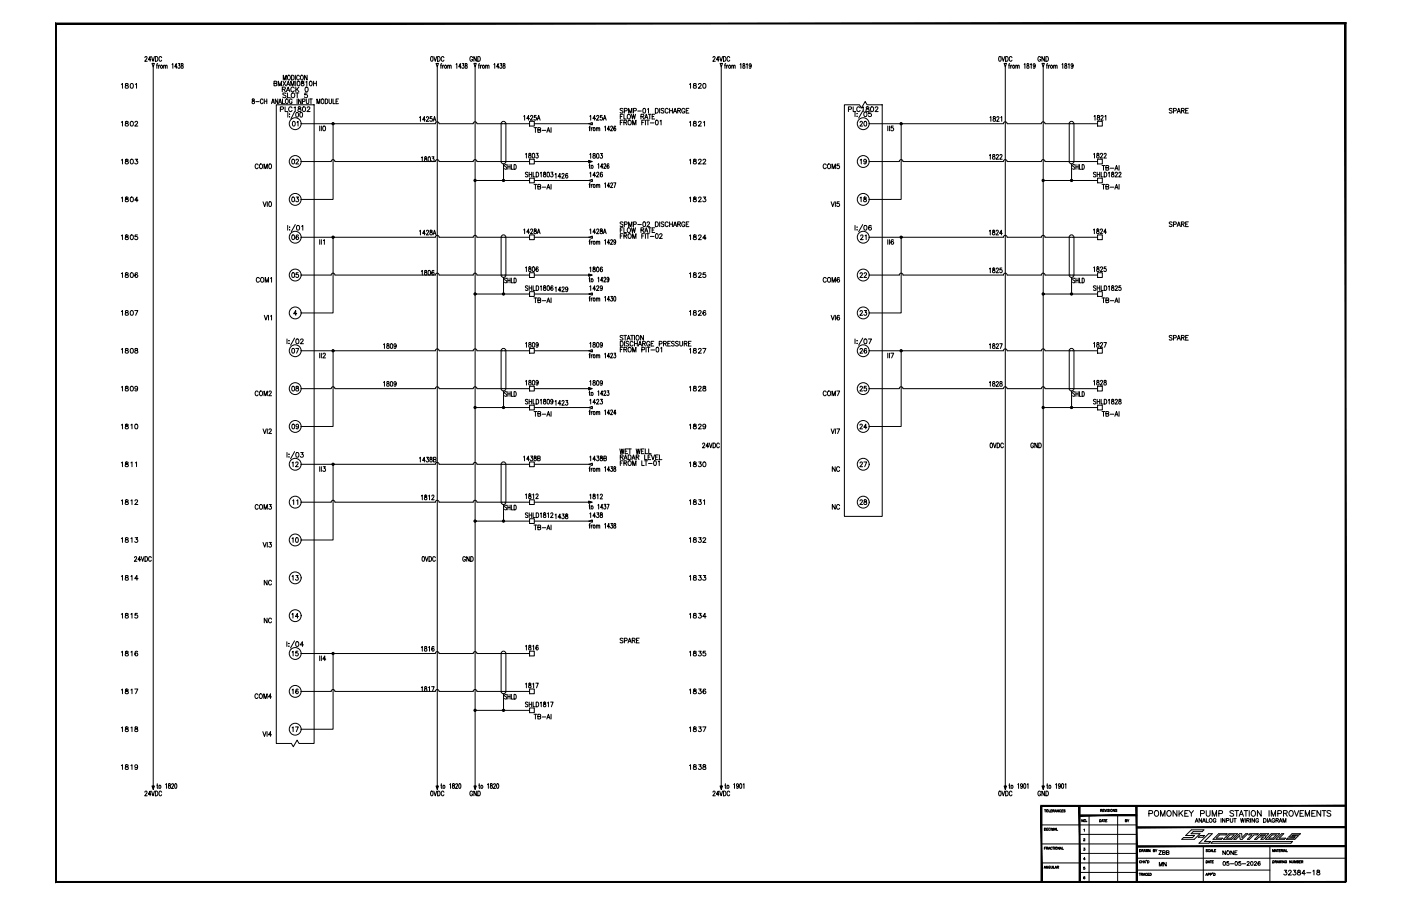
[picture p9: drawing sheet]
<svg xmlns="http://www.w3.org/2000/svg" width="432mm" height="279mm" viewBox="0 0 432 279" stroke-linecap="round" stroke-linejoin="round" font-family="sans-serif">
<defs><g id="words">
<g font-size="4.9">
<text x="39.2" y="28.6">01</text>
<text x="214.5" y="28.6">20</text>
<text x="255.8" y="146.8">NC</text>
<text x="39.5" y="157">12</text>
<text x="89.3" y="157">11</text>
<text x="214.5" y="157">31</text>
<text x="264.2" y="157">28</text>
</g>
<g font-size="4.4">
<text x="143.9" y="20.1">GND</text>
<text x="306.9" y="20.1">0VDC</text>
<text x="318.9" y="20.1">GND</text>
<text x="86.1" y="29.6">RACK 0</text>
<text x="85.4" y="35.6">PLC1802</text>
<text x="260.7" y="35.6">PLC1802</text>
<text x="359.5" y="36">SPARE</text>
<text x="36.7" y="40.2">18</text>
<text x="89.3" y="40.2">01</text>
<text x="214.5" y="40.2">21</text>
<text x="264.2" y="40.2">20</text>
<text x="36.7" y="51.9">18</text>
<text x="77.6" y="53.3">COM0</text>
<text x="88.9" y="51.9">02</text>
<text x="214.5" y="51.9">22</text>
<text x="252.9" y="53.3">COM5</text>
<text x="264.2" y="51.9">19</text>
<text x="36.7" y="63.5">18</text>
<text x="80.1" y="64.9">VI0</text>
<text x="88.9" y="63.5">03</text>
<text x="214.5" y="63.5">23</text>
<text x="264.2" y="63.5">18</text>
<text x="36.7" y="75.1">18</text>
<text x="88.9" y="75.1">06</text>
<text x="214.5" y="75.1">24</text>
<text x="264.2" y="75.1">21</text>
<text x="36.7" y="86.8">18</text>
<text x="78" y="88.2">COM1</text>
<text x="88.9" y="86.8">05</text>
<text x="214.5" y="86.8">25</text>
<text x="252.9" y="88.2">COM6</text>
<text x="264.2" y="86.8">22</text>
<text x="36.7" y="98.4">18</text>
<text x="214.5" y="98.4">26</text>
<text x="264.2" y="98.4">23</text>
<text x="359.5" y="106.2">SPARE</text>
<text x="36.7" y="110.1">18</text>
<text x="88.9" y="110.1">07</text>
<text x="211.7" y="110.1">18</text>
<text x="214.5" y="110.1">27</text>
<text x="264.2" y="110.1">26</text>
<text x="36.7" y="121.7">18</text>
<text x="77.6" y="123.1">COM2</text>
<text x="88.9" y="121.7">08</text>
<text x="214.5" y="121.7">28</text>
<text x="252.9" y="123.1">COM7</text>
<text x="264.2" y="121.7">25</text>
<text x="39.5" y="133.3">10</text>
<text x="80.1" y="134.8">VI2</text>
<text x="88.9" y="133.3">09</text>
<text x="214.5" y="133.3">29</text>
<text x="264.2" y="133.3">24</text>
<text x="316.8" y="139.3">GND</text>
<text x="39.5" y="145">11</text>
<text x="89.3" y="145">12</text>
<text x="214.5" y="145">30</text>
<text x="264.2" y="145">27</text>
<text x="77.6" y="158.4">COM3</text>
<text x="255.8" y="158.4">NC</text>
<text x="39.5" y="168.6">13</text>
<text x="80.1" y="170">VI3</text>
<text x="89.3" y="168.6">10</text>
<text x="214.5" y="168.6">32</text>
<text x="141.8" y="174.3">GND</text>
<text x="39.5" y="180.3">14</text>
<text x="80.4" y="181.7">NC</text>
<text x="89.3" y="180.3">13</text>
<text x="214.5" y="180.3">33</text>
<text x="39.5" y="191.9">15</text>
<text x="89.3" y="191.9">14</text>
<text x="214.5" y="191.9">34</text>
<text x="80.4" y="193.3">NC</text>
<text x="39.5" y="203.6">16</text>
<text x="89.3" y="203.6">15</text>
<text x="190.1" y="199.3">SPARE</text>
<text x="214.5" y="203.6">35</text>
<text x="39.5" y="215.2">17</text>
<text x="89.3" y="215.2">16</text>
<text x="214.5" y="215.2">36</text>
<text x="77.6" y="216.6">COM4</text>
<text x="39.5" y="226.8">18</text>
<text x="89.3" y="226.8">17</text>
<text x="214.5" y="226.8">37</text>
<text x="80.1" y="228.2">VI4</text>
<text x="39.5" y="238.5">19</text>
<text x="214.5" y="238.5">38</text>
<text x="143.9" y="246.6">GND</text>
<text x="306.9" y="246.6">0VDC</text>
<text x="318.9" y="246.6">GND</text>
<text x="356.3" y="268.5">MN</text>
<text x="394.8" y="270.9">32384</text>
</g>
<text font-size="4" x="356.3" y="264.6">ZBB</text>
<g font-size="3.5">
<text x="346.1" y="254.7">BY</text>
<text x="333" y="266.3">4</text>
</g>
<text font-size="3.1" x="333" y="269.2">5</text>
<text font-size="2.6" x="401.8" y="270.2">-</text>
</g></defs>
<g fill="none" stroke="#000" stroke-width=".31">
<path d="M44.7 17.8l.2-.4 .4 .3-.7 1.2h.8M46.5 18.4h-.8l.6-1v1.5M46.7 17.4l.5 1.5 .4-1.5M46.8 19.6h.8l-.4 1.1zM47.9 17.4a.73 .73 0 0 1 .8 .8 .73 .73 0 0 1-.8 .7zM48.6 19.6l-.3 .3v1.2M49.8 17.8a.43 .43 0 0 0-.5-.4 .43 .43 0 0 0-.3 .6v.3a.43 .43 0 0 0 .3 .6 .43 .43 0 0 0 .5-.3M53 19.9l.3-.3v1.5M54.9 19.6h.6l-.3 .6a.41 .41 0 0 1 .3 .6 .41 .41 0 0 1-.7 0M55.9 19.7l-.1 .3a.77 .77 0 0 1 .6 1 .44 .44 0 0 1-.6-.3 .44 .44 0 0 1 .5-.5l.1-.5zM132.9 17.5a.72 .72 0 0 1 .7 .6 .72 .72 0 0 1-.5 .8l-.3-.3zM133.7 17.4l.5 1.5 .4-1.5"/>
<path d="M134.4 19.6h.7l-.3 1.1zM134.9 17.4a.73 .73 0 0 1 .8 .8 .73 .73 0 0 1-.8 .7zM136.1 19.6l-.2 .3v1.2M136.8 17.8a.43 .43 0 0 0-.5-.4 .43 .43 0 0 0-.3 .6v.3a.44 .44 0 0 0 .3 .6 .44 .44 0 0 0 .5-.3M140.6 19.9l.2-.3v1.5M142.5 19.6h.5l-.3 .6a.41 .41 0 0 1 .4 .6 .41 .41 0 0 1-.7 0M152.2 19.9l.3-.3v1.5M154.1 19.6h.6l-.3 .6a.41 .41 0 0 1 .3 .6 .41 .41 0 0 1-.7 0M155.1 19.7v.4a.49 .49 0 0 1 .6 .4 .49 .49 0 0 1-.4 .6 .53 .53 0 0 1-.3-.6 .53 .53 0 0 1 .6-.4v-.4zM219.8 17.8l.2-.4 .4 .3-.7 1.2h.8M221.6 18.4h-.8l.6-1v1.5M221.8 17.4l.5 1.5 .4-1.5"/>
<path d="M221.9 19.6h.8l-.4 1.1zM223 17.4a.73 .73 0 0 1 .8 .8 .73 .73 0 0 1-.8 .7zM223.7 19.6l-.3 .3v1.2M224.9 17.8a.43 .43 0 0 0-.5-.4 .43 .43 0 0 0-.3 .6v.3a.44 .44 0 0 0 .3 .6 .44 .44 0 0 0 .5-.3M228.1 19.9l.2-.3v1.5M229 19.7v.3a.74 .74 0 0 1 .5 1 .48 .48 0 0 1-.6-.4 .48 .48 0 0 1 .6-.5v-.4zM230.1 19.9l.2-.3v1.5M315.7 19.9l.2-.3v1.5M316.6 19.7l-.1 .3a.74 .74 0 0 1 .6 1 .44 .44 0 0 1-.7-.3 .44 .44 0 0 1 .6-.5l.1-.5zM327.3 19.9l.3-.3v1.5M328.3 19.7l-.1 .3a.77 .77 0 0 1 .5 1 .44 .44 0 0 1-.6-.3 .44 .44 0 0 1 .5-.5l.1-.5zM329.3 19.9l.2-.3v1.5"/>
<path d="M37.4 26l.3-.2v1.4M41.6 37.8l.3-.4 .5 .3-.9 1.2h1M47.2 20.7v221.7M48.2 20.1h.4M48.9 20.1v1M49.3 20.1l-.4 .4M50.4 20.4l.3-.3 .2 .1 .1 .9M50.4 20.1v1M51 20.4l.2-.3 .3 .1v.9M54.6 20.6h-.8l.5-1v1.5M77.8 30.6v.4a.53 .53 0 0 1 .6 .3 .53 .53 0 0 1-.2 .7 .47 .47 0 0 1-.6-.5 .47 .47 0 0 1 .6-.4l.1-.5zM78.8 31.3h1"/>
<path d="M81.1 30.9a.44 .44 0 0 0-.6-.4 .44 .44 0 0 0-.3 .6v.3a.43 .43 0 0 0 .3 .6 .43 .43 0 0 0 .6-.4M81.4 30.5v1.5M81.4 31.2h.8M82.2 30.5v1.5M83.7 32l.4-1.5 .5 1.5M84.5 25.7l.7-.1 .1-.4-.8-.2v1.5l.8-.2v-.3l-.3-.3M85.2 32.3h11.6v197h-4.6l-.6-1-1.2 2-.6-1h-4.6zM85.6 30.5v1.5l-.8-1.5v1.5M85.9 32l.4-1.5 .5 1.5M87.1 30.5v1.5h.6M87.3 24.7v-1.5l.5 1.5 .4-1.5v1.5M88.2 30.6l.1-.1a.7 .7 0 0 1 .6 .8 .7 .7 0 0 1-.7 .6l-.3-.5z"/>
<path d="M88.8 23.3l.1-.1a.7 .7 0 0 1 .6 .7 .7 .7 0 0 1-.7 .7l-.2-.5zM89.9 23.2a.73 .73 0 0 1 .8 .7 .73 .73 0 0 1-.8 .8zM90 30.9a.44 .44 0 0 0-.5-.4 .44 .44 0 0 0-.3 .6v.3a.44 .44 0 0 0 .4 .6 .44 .44 0 0 0 .4-.6h-.3M91 23.2v1.5M91.6 30.5v1.5M92.3 23.6a.43 .43 0 0 0-.6-.4 .43 .43 0 0 0-.3 .6v.3a.43 .43 0 0 0 .3 .5 .43 .43 0 0 0 .6-.3M92.8 30.5v1.5l-.8-1.5v1.5M92.8 38.2l41.4-.1a.58 .58 0 0 1 .6-.5 .58 .58 0 0 1 .5 .6l10.5-.1a.58 .58 0 0 1 .6-.5 .58 .58 0 0 1 .6 .5l16.2 .1M92.8 23.3l.1-.1a.7 .7 0 0 1 .6 .7 .7 .7 0 0 1-.7 .7l-.2-.5zM93.2 31.3l.7-.1v-.6l-.7-.1v1.5M94.4 30.5v1.1l.3 .4 .4-.2 .1-1.3M94.7 23.2v1.5l-.8-1.5v1.5"/>
<path d="M95.8 30.5v1.5M97.7 32v-1.5l.4 1.5 .5-1.5v1.5M98.5 38.9v1.4M99 38.9v1.4M99.2 30.6l.1-.1a.7 .7 0 0 1 .6 .8 .7 .7 0 0 1-.7 .6l-.2-.5zM99.7 39a.71 .71 0 0 1 .8 .5 .71 .71 0 0 1-.5 .8l-.5-.2zM100.2 30.5a.73 .73 0 0 1 .9 .7 .73 .73 0 0 1-.9 .8zM101.4 30.5v1.1l.3 .4 .4-.2 .1-1.3M102.6 30.5v1.5h.7M102.7 38.2v23.3h-9.9M103.6 31.2h.4M104.3 30.5h-.7v1.5h.7"/>
<path d="M129.3 36.3l.3-.3v1.4M131.1 36.9h-.8l.5-.9v1.4M131.4 36.3l.2-.3 .5 .3-.7 1.1h.7M133.1 36h-.5l-.1 .6a.44 .44 0 0 1 .7 0 .44 .44 0 0 1-.1 .6 .44 .44 0 0 1-.6-.1M133.5 37.4l.4-1.4 .5 1.4M133.6 36.9h.6M134.8 20.7v221.7M135.7 20.1h.4M136.4 20.1v1M136.8 20.1l-.4 .4M138 20.4l.2-.3 .3 .1v.9M138 20.1v1"/>
<path d="M138.5 20.4l.3-.3 .2 .1 .1 .9M142.1 20.6h-.7l.5-1v1.5M146.4 20.7v221.7M153.8 20.6h-.7l.4-1v1.5M161.4 35.9l.3-.3v1.5M163.2 36.6h-.9l.6-1v1.5M163.2 37.4h1.5v1.5h-1.5zM163.5 36l.1-.3a.39 .39 0 0 1 .6 .1 .39 .39 0 0 1-.2 .6l-.5 .7h.8M164.6 39.4h.9M164.7 38.2h16.7M165 39.4v1.4M165.2 35.6h-.5l-.1 .6a.43 .43 0 0 1 .7 .1 .43 .43 0 0 1-.1 .6 .43 .43 0 0 1-.6-.1"/>
<path d="M165.6 37.1l.4-1.5 .5 1.5M165.7 36.6h.6M169.8 39.4v1.4M181.4 38.2l1.1-.4v.7zM181.5 39.4h.4M181.8 35.9l.3-.3v1.5M181.9 38.9l-.2 .3v1.1M182.2 39.4v.9M182.6 39.4l-.4 .4M183.6 36.6h-.9l.6-1v1.5M183.8 39.6l.2-.2h.3v.9M183.8 39.4v.9"/>
<path d="M183.9 36l.2-.4 .5 .3-.8 1.2h.8M184.3 39.6l.3-.2h.2v.9M185.6 35.6h-.5l-.1 .6a.43 .43 0 0 1 .6 0 .43 .43 0 0 1 0 .7 .43 .43 0 0 1-.6-.1M185.9 37.1l.5-1.5 .4 1.5M186.1 36.6h.6M186.4 39.2l.2-.3v1.4M187.9 39.8h-.7l.5-.9v1.4M188.2 39.2l.1-.2a.32 .32 0 0 1 .4 0 .32 .32 0 0 1 0 .4l-.5 .9h.6M189.8 39.1l-.2-.2a.74 .74 0 0 0-.5 .7 .74 .74 0 0 0 .6 .7 .42 .42 0 0 0 .1-.6 .42 .42 0 0 0-.5-.2l-.1 .3M191.2 35.9h.5M191.2 37.8h.5M192 33.6l-.3-.2-.6 .2 .1 .4 .7 .3v.5l-.8-.1"/>
<path d="M192 35.2h-.8v1.5M192 37.1h-.8v1.4M192.3 35.2v1.5h.8M192.3 37.8l.8-.1v-.5l-.8-.1v1.4M192.4 34.2l.8-.1 .1-.6-.9-.1v1.5M192.7 37.8l.5 .7M193.5 35.3l.2-.1a.7 .7 0 0 1 .6 .8 .7 .7 0 0 1-.8 .6l-.2-.5zM193.7 34.9v-1.5l.5 1.5 .6-1.5v1.5M193.8 37.1h.1a.7 .7 0 0 1 .7 .7 .7 .7 0 0 1-.8 .7l-.3-.5zM194.6 35.2l.3 1.5 .3-1.5 .4 1.5 .3-1.5M195 38.5v-1.4l.5 1.4 .5-1.4v1.4M195.2 34.2l.8-.1 .1-.6-.9-.1v1.5"/>
<path d="M196.6 34.2h1.1M197.5 35.9h.8l.1-.5-.9-.2v1.5M197.8 37.8h.5M198 35.9l.4 .8M198.3 33.5a.72 .72 0 0 1 .8 .5 .72 .72 0 0 1-.5 .9l-.4-.3zM198.6 37.1h-.8v1.4M198.7 36.7l.5-1.5 .5 1.5M198.9 36.2h.6M198.9 37.1v1.4M199.2 37.1h.9M199.6 33.7l.3-.3v1.5M199.7 37.1v1.4"/>
<path d="M199.8 35.2h.9M200.3 35.2v1.5M200.4 37.9h1.2M201 35.9h.5M201.8 35.2h-.8v1.5h.8M202 33.4a.75 .75 0 0 1 .9 .7 .75 .75 0 0 1-.9 .8zM202.2 37.1a.72 .72 0 0 1 .8 .6 .72 .72 0 0 1-.5 .8l-.4-.3zM203.3 33.4v1.5M203.4 37.3l.4-.2v1.4M204.6 33.6l-.3-.2-.5 .2 .1 .4 .7 .5-.3 .4-.5-.2M205.9 33.8a.48 .48 0 0 0-.5-.4 .48 .48 0 0 0-.4 .6v.3a.48 .48 0 0 0 .4 .6 .48 .48 0 0 0 .5-.4M206.4 33.4v1.5"/>
<path d="M206.4 34.1h.8M207.2 33.4v1.5M207.6 34.9l.5-1.5 .5 1.5M207.8 34.4h.6M208.9 34.1l.7-.1 .1-.5-.8-.1v1.5M209.3 34.1l.5 .8M211.1 33.8a.49 .49 0 0 0-.6-.4 .49 .49 0 0 0-.4 .6v.3a.48 .48 0 0 0 .5 .6 .48 .48 0 0 0 .5-.6h-.3M211.5 34.1h.5M212.3 33.4h-.8v1.5h.8M212.5 26l.3-.2v1.4M212.5 37.7l.3-.3v1.5M222.3 20.7v221.7"/>
<path d="M223.3 20.1h.3M224 20.1v1M224.4 20.1l-.4 .4M225.5 20.4l.3-.3 .2 .1 .1 .9M225.5 20.1v1M226.1 20.4l.2-.3 .2 .1 .1 .9M231.5 20.1l-.1 .4a.39 .39 0 0 1-.5-.4 .39 .39 0 0 1 .5-.4l.1 1.1-.3 .3-.3-.2M260.2 32.3h4.7l.6 1 1.2-2 .5 1h4.7v127h-11.7zM267.9 38.2h41.4M273.6 38.9v1.4M274.1 38.9v1.4M275.3 38.9h-.6l-.1 .6a.48 .48 0 0 1 .7 0 .48 .48 0 0 1-.1 .7 .48 .48 0 0 1-.6-.1"/>
<path d="M277.7 38.2v23.3h-9.8M305.1 36.3l.3-.3v1.4M306.2 36v.4a.53 .53 0 0 1 .6 .4 .53 .53 0 0 1-.2 .6 .46 .46 0 0 1-.6-.5 .46 .46 0 0 1 .6-.4l.1-.5zM307.2 36.3l.2-.3 .5 .3-.7 1.1h.8M308.5 36.3l.2-.3v1.4M309.2 38.1a.58 .58 0 0 1 .6-.5 .58 .58 0 0 1 .6 .5l10.5 .1a.58 .58 0 0 1 .6-.6 .58 .58 0 0 1 .6 .5l16.2 .1M309.8 20.7v221.7M321.5 20.7v221.7M325.3 20.4l.2-.3 .3 .1v.9M330.7 20.1l-.1 .4a.37 .37 0 0 1-.5-.4 .37 .37 0 0 1 .6-.3l-.1 1.2-.5-.1M337.2 35.9l.3-.3v1.5M338.3 35.7v.4a.5 .5 0 0 1 .6 .4 .5 .5 0 0 1-.5 .6 .53 .53 0 0 1-.2-.7 .53 .53 0 0 1 .6-.3v-.4z"/>
<path d="M338.3 37.4h1.4v1.5h-1.4zM339.3 36l.1-.3a.39 .39 0 0 1 .6 .1 .39 .39 0 0 1-.2 .6l-.5 .7h.7M340.6 35.9l.2-.3v1.5M41.7 49.1h.7l-.4 .5a.48 .48 0 0 1 .4 .8 .48 .48 0 0 1-.9-.1M92.8 49.8h9.3M102.1 49.8a.58 .58 0 0 1 .5-.6 .58 .58 0 0 1 .6 .6M103.3 49.8h30.9M129.9 48.6l.3-.2v1.4M130.9 48.4v.4a.5 .5 0 0 1 .7 .4 .5 .5 0 0 1-.5 .6 .53 .53 0 0 1-.3-.6 .53 .53 0 0 1 .7-.4v-.4zM132.1 48.4h.1a.82 .82 0 0 1 .5 .7 .82 .82 0 0 1-.5 .7l-.3-.6zM133.1 48.4h.7l-.4 .5a.42 .42 0 0 1 .4 .7 .42 .42 0 0 1-.8-.1M134.2 49.8a.58 .58 0 0 1 .6-.6 .58 .58 0 0 1 .5 .6"/>
<path d="M135.3 49.8h10.5M145.8 49.8a.58 .58 0 0 1 .6-.6 .58 .58 0 0 1 .6 .6M146.4 55.7h16.8M147 49.8h16.2M154.5 49.8a.73 .73 0 0 0 .7 .7 .73 .73 0 0 0 .7-.7M154.5 49.8v-11.7a.73 .73 0 0 1 .7-.7 .73 .73 0 0 1 .7 .7v11.7M155.2 50.6v5.1M156.2 51l-.2-.2-.5 .2 .7 .8-.2 .4-.5-.2M156.5 50.8v1.4M156.5 51.4h.7M157.2 50.8v1.4M157.6 50.8v1.4h.6"/>
<path d="M158.4 50.8a.73 .73 0 0 1 .7 .7 .73 .73 0 0 1-.7 .7zM162 47.6l.2-.3v1.4M162.7 53.3l-.3-.2-.5 .2 .1 .4 .6 .3v.5l-.7-.2M163 47.3v.5a.53 .53 0 0 1 .6 .3 .53 .53 0 0 1-.2 .6 .46 .46 0 0 1-.5-.5 .46 .46 0 0 1 .6-.4l.1-.5zM163.1 53.1v1.5M163.1 53.8h.8M163.2 49.1h1.5v1.5h-1.5zM163.2 54.9h1.5v1.5h-1.5zM163.9 53.1v1.5M164.2 47.3a.72 .72 0 0 1 .7 .6 .72 .72 0 0 1-.4 .8l-.4-.3zM164.3 53.1v1.5h.7M164.6 56.9h.9"/>
<path d="M164.7 55.7h16.7M164.7 49.8h16.7M165 56.9v1.4M165.2 47.3h.7l-.4 .5a.43 .43 0 0 1 .4 .7 .43 .43 0 0 1-.8-.1M165.2 53.1a.73 .73 0 0 1 .8 .7 .73 .73 0 0 1-.8 .8zM165.8 40.1l.7-.1v-.6h-.7v1.4l.8-.1v-.4l-.3-.2M165.8 57.6l.7-.1 .1-.5-.8-.1v1.4l.8-.1v-.4l-.3-.2M166.5 53.4l.3-.3v1.5M167.1 40.2h1.1M167.1 57.7h1.1M167.6 53.2v.4a.5 .5 0 0 1 .6 .4 .5 .5 0 0 1-.5 .6 .53 .53 0 0 1-.2-.7 .53 .53 0 0 1 .6-.3v-.4zM168.5 40.8l.5-1.4 .5 1.4"/>
<path d="M168.5 58.3l.5-1.4 .5 1.4M168.7 40.3h.6M168.7 57.8h.6M168.8 53.2l.1-.1a.82 .82 0 0 1 .5 .7 .82 .82 0 0 1-.5 .8l-.3-.7zM169.8 53.1h.6l-.3 .6a.42 .42 0 0 1 .3 .6 .42 .42 0 0 1-.7 0M169.8 56.9v1.4M171.1 53.8l.3-.3v1.4M172.9 54.5h-.9l.6-1v1.4M173.2 53.8l.2-.3 .5 .3-.8 1.1h.8M175 53.7l-.2-.2a.7 .7 0 0 0-.6 .7 .7 .7 0 0 0 .7 .7 .4 .4 0 0 0 .1-.6 .4 .4 0 0 0-.6-.1l-.1 .3M181.4 49.5l1.1 .3-1.1 .4zM181.4 55.7l1.1-.4v.7z"/>
<path d="M181.5 56.9h.4M181.5 51h.4M181.6 49.6l.5 .2-.5 .2zM181.7 50.5v1.2l.2 .2M181.8 47.6l.3-.3v1.5M181.8 53.4l.3-.3v1.5M181.9 56.4l-.2 .3v1.1M182.2 56.9v.9M182.6 56.9l-.4 .4M182.8 47.4v.3a.73 .73 0 0 1 .6 1 .46 .46 0 0 1-.7-.3 .46 .46 0 0 1 .6-.5l.1-.5zM183.6 54.1h-.9l.6-1v1.5M183.8 57.2l.2-.3 .3 .1v.8"/>
<path d="M183.8 56.9v.9M183.9 53.5l.2-.4 .5 .3-.8 1.2h.8M184 47.4a.72 .72 0 0 1 .7 .6 .72 .72 0 0 1-.4 .8l-.4-.3zM184.3 50.8l.2-.3v1.4M184.3 57.2l.3-.3 .2 .1v.8M185.1 47.3h.6l-.4 .6a.43 .43 0 0 1 .4 .6 .43 .43 0 0 1-.7 0M185.7 53.3l-.1-.1a.71 .71 0 0 0-.7 .5 .71 .71 0 0 0 .4 .9 .41 .41 0 0 0 .5-.4 .41 .41 0 0 0-.3-.4 .41 .41 0 0 0-.5 .3M185.8 51.4h-.7l.5-.9v1.4M186.1 50.8l.1-.2a.37 .37 0 0 1 .5 .1 .37 .37 0 0 1-.1 .5l-.5 .7h.7M186.4 56.7l.2-.3v1.4M187.7 50.7l-.2-.2a.74 .74 0 0 0-.5 .7 .74 .74 0 0 0 .6 .7 .42 .42 0 0 0 .1-.6 .42 .42 0 0 0-.5-.2l-.1 .3M187.9 57.4h-.7l.5-1v1.4"/>
<path d="M188.2 56.7l.1-.2a.32 .32 0 0 1 .4 0 .32 .32 0 0 1 0 .5l-.5 .8h.6M189.1 56.4h.7l-.5 1.4M212.5 49.4l.3-.3v1.5M267.9 49.8h9.3M277.2 49.8a.58 .58 0 0 1 .5-.6 .58 .58 0 0 1 .6 .6M278.3 49.8h31M304.9 47.9l.3-.3v1.5M306 47.7v.4a.53 .53 0 0 1 .6 .3 .53 .53 0 0 1-.2 .7 .47 .47 0 0 1-.5-.5 .47 .47 0 0 1 .6-.4l.1-.5zM307.1 48l.1-.3 .3-.1 .2 .5-.7 1h.8M308.2 48l.2-.4 .4 .3-.7 1.2h.8M309.2 49.8a.58 .58 0 0 1 .6-.6 .58 .58 0 0 1 .6 .6M310.4 49.8h10.5"/>
<path d="M320.9 49.8a.58 .58 0 0 1 .6-.6 .58 .58 0 0 1 .6 .6M321.5 55.7h16.8M322.1 49.8h16.2M329.5 49.8a.73 .73 0 0 0 .8 .7 .73 .73 0 0 0 .7-.7M329.5 49.8v-11.7a.73 .73 0 0 1 .8-.7 .73 .73 0 0 1 .7 .7v11.7M330.3 50.6v5.1M331.3 51l-.3-.2-.4 .2 .1 .3 .4 .2a.37 .37 0 0 1 .1 .6 .37 .37 0 0 1-.6-.1M331.6 51.4h.7M331.6 50.8v1.4M332.3 50.8v1.4M332.7 50.8v1.4h.6M333.5 50.8a.73 .73 0 0 1 .7 .7 .73 .73 0 0 1-.7 .7z"/>
<path d="M337.1 47.6l.2-.3v1.4M337.8 53.3l-.3-.2-.5 .2 .1 .4 .6 .3v.5l-.7-.2M338.1 47.3v.5a.5 .5 0 0 1 .7 .4 .5 .5 0 0 1-.5 .5 .53 .53 0 0 1-.3-.6 .53 .53 0 0 1 .7-.3v-.5zM338.2 53.8h.7M338.2 53.1v1.5M338.3 49.1h1.4v1.5h-1.4zM338.3 54.9h1.4v1.5h-1.4zM338.9 53.1v1.5M339.2 47.6l.2-.3 .4 .3-.7 1.1h.8M339.4 53.1v1.5h.7M339.7 51h.9M339.7 56.9h.9"/>
<path d="M340.1 51v1.5M340.1 56.9v1.4M340.3 47.6l.2-.3 .4 .3-.7 1.1h.8M340.3 53.1a.73 .73 0 0 1 .8 .7 .73 .73 0 0 1-.8 .8zM340.8 51.7h.8l.1-.5-.9-.2v1.5l.9-.1v-.4l-.3-.3M340.8 57.6l.8-.1 .1-.5-.9-.1v1.4l.9-.1v-.4l-.3-.2M341.6 53.4l.3-.3v1.5M342.2 51.9h1.1M342.2 57.7h1.1M342.7 53.2v.4a.54 .54 0 0 1 .6 .3 .54 .54 0 0 1-.2 .7 .5 .5 0 0 1-.5-.6 .5 .5 0 0 1 .6-.4v-.4zM343.6 52.5l.5-1.5 .5 1.5M343.6 58.3l.5-1.4 .5 1.4"/>
<path d="M343.7 53.5l.1-.3a.39 .39 0 0 1 .6 .1 .39 .39 0 0 1-.2 .6l-.5 .7h.7M343.8 52h.6M343.8 57.8h.6M344.8 53.5l.2-.3a.39 .39 0 0 1 .5 .1 .39 .39 0 0 1-.2 .6l-.5 .7h.8M344.9 51v1.5M344.9 56.9v1.4M42.4 72.4h-.7l-.1 .7a.51 .51 0 0 1 .8-.1 .51 .51 0 0 1-.1 .8 .51 .51 0 0 1-.8-.2M42.6 61.7h-1.1l.7-.9v1.4M88.7 69.5v1.5M89.3 70h.1M91 69.3l-1.2 2.2M91.6 69.6a.67 .67 0 0 1 .8 .6 .67 .67 0 0 1-.8 .7l-.2-.5z"/>
<path d="M92.8 73.2h41.4M93 69.8l.3-.3v1.5M98.5 73.9v1.4M99 73.9v1.4M99.7 74.2l.3-.3v1.4M102.7 73.2v23.3h-9.9M129.3 71.3l.3-.3v1.4M131.1 72h-.8l.5-1v1.4M131.4 71.3l.2-.3 .5 .3-.7 1.1h.7M132.6 71v.5a.53 .53 0 0 1 .6 .3 .53 .53 0 0 1-.2 .6 .5 .5 0 0 1-.5-.5 .5 .5 0 0 1 .6-.4v-.5zM133.5 72.4l.4-1.4 .5 1.4M133.6 72h.6"/>
<path d="M134.2 73.2a.58 .58 0 0 1 .6-.6 .58 .58 0 0 1 .5 .6M135.3 73.2h10.5M145.8 73.2a.58 .58 0 0 1 .6-.6 .58 .58 0 0 1 .6 .6M147 73.2h16.2M154.5 73.2a.73 .73 0 0 1 .7-.8 .73 .73 0 0 1 .7 .8M154.5 73.2v11.6a.73 .73 0 0 0 .7 .7 .73 .73 0 0 0 .7-.7v-11.6M161.4 70.9l.3-.3v1.5M163.2 71.6h-.9l.6-1v1.5M163.2 72.4h1.5v1.5h-1.5zM163.5 71l.1-.2a.35 .35 0 0 1 .5-.1 .35 .35 0 0 1 0 .5l-.6 .9h.8M164.7 73.2h16.7M164.7 70.7v.4a.5 .5 0 0 1 .6 .4 .5 .5 0 0 1-.5 .6 .53 .53 0 0 1-.2-.7 .53 .53 0 0 1 .6-.3v-.4z"/>
<path d="M165.6 72.1l.4-1.5 .5 1.5M165.7 71.6h.6M181.4 73.2l1.1-.4v.7zM181.5 74.4h.4M181.8 70.9l.3-.3v1.5M181.9 73.9l-.2 .3v1.1M182.2 74.4v.9M182.6 74.4l-.4 .4M183.6 71.6h-.9l.6-1v1.5M183.8 74.7l.2-.3 .3 .1v.8M183.8 74.4v.9M183.9 71l.2-.4 .5 .3-.8 1.2h.8"/>
<path d="M184.3 74.7l.3-.3 .2 .1v.8M185.1 70.7v.4a.53 .53 0 0 1 .6 .3 .53 .53 0 0 1-.3 .7 .46 .46 0 0 1-.5-.5 .46 .46 0 0 1 .6-.4l.1-.5zM185.9 72.1l.5-1.5 .4 1.5M186.1 71.6h.6M186.4 74.2l.2-.3v1.4M187.9 74.9h-.7l.5-1v1.4M188.2 74.2l.1-.2a.32 .32 0 0 1 .4 0 .32 .32 0 0 1 0 .5l-.5 .8h.6M189.8 74.4l-.2 .3a.37 .37 0 0 1-.5-.4 .37 .37 0 0 1 .6-.2v1l-.2 .2-.3-.1M191.2 70.9h.5M191.2 72.8h.5M192 68.6l-.3-.2-.6 .2 .1 .4 .7 .3v.5l-.8-.1M192 70.2h-.8v1.5"/>
<path d="M192 72.1h-.8v1.4M192.3 70.2v1.5h.8M192.3 72.8l.8-.1v-.5l-.8-.1v1.4M192.4 69.2l.8-.1v-.6l-.8-.1v1.5M192.7 72.8l.5 .7M193.5 70.3l.2-.1a.7 .7 0 0 1 .6 .8 .7 .7 0 0 1-.8 .6l-.2-.4zM193.7 72.3l.1-.1a.67 .67 0 0 1 .8 .6 .67 .67 0 0 1-.8 .7l-.3-.5zM193.7 69.9v-1.5l.5 1.5 .6-1.5v1.5M194.6 70.2l.3 1.5 .3-1.5 .4 1.5 .3-1.5M195 73.5v-1.4l.5 1.4 .5-1.4v1.4M195.2 69.2l.8-.1v-.6l-.8-.1v1.5M196.6 69.3h1.1"/>
<path d="M197.5 70.9h.8l.1-.5-.9-.2v1.5M197.8 72.8h.5M198 70.9l.4 .8M198.3 68.5a.72 .72 0 0 1 .8 .5 .72 .72 0 0 1-.5 .9l-.4-.3zM198.6 72.1h-.8v1.4M198.7 71.7l.5-1.5 .5 1.5M198.9 71.2h.6M198.9 72.1v1.4M199.2 72.1h.9M199.4 68.8l.2-.3 .3-.1 .3 .4-.8 1.1h.9M199.7 72.1v1.4M199.8 70.2h.9"/>
<path d="M200.3 70.2v1.5M200.4 72.9h1.2M201 70.9h.5M201.8 70.2h-.8v1.5h.8M202 68.4a.75 .75 0 0 1 .9 .8 .75 .75 0 0 1-.9 .7zM202.2 72.2a.71 .71 0 0 1 .8 .5 .71 .71 0 0 1-.5 .8l-.4-.2zM203.3 72.4l.3-.3 .5 .3-.9 1.1h.9M203.3 68.4v1.5M204.6 68.6l-.3-.2-.5 .2 .1 .4 .7 .5-.3 .4-.5-.2M205.9 68.8a.48 .48 0 0 0-.5-.4 .48 .48 0 0 0-.4 .6v.3a.48 .48 0 0 0 .4 .6 .48 .48 0 0 0 .5-.4M206.4 68.4v1.5M206.4 69.1h.8"/>
<path d="M207.2 68.4v1.5M207.6 69.9l.5-1.5 .5 1.5M207.8 69.4h.6M208.9 69.1h.7l.1-.5-.8-.2v1.5M209.3 69.1l.5 .8M211.1 68.8a.49 .49 0 0 0-.6-.4 .49 .49 0 0 0-.4 .6v.3a.48 .48 0 0 0 .5 .6 .48 .48 0 0 0 .5-.6h-.3M211.5 69.1h.5M212.3 68.4h-.8v1.5h.8M212.5 61l.3-.2v1.4M212.5 72.7l.3-.3v1.5M256.2 62.2l.4 1.5 .6-1.5M257.5 62.2v1.5"/>
<path d="M258.7 62.2h-.7v.7a.48 .48 0 0 1 .7 0 .48 .48 0 0 1-.1 .7 .48 .48 0 0 1-.7-.2M263.5 69.5v1.5M264.2 70h.1M265.9 69.3l-1.3 2.2M266.4 69.6a.72 .72 0 0 1 .9 .5 .72 .72 0 0 1-.5 .9l-.5-.3zM267.9 73.2h41.4M268.5 69.7v-.1a.66 .66 0 0 0-.8 .6 .66 .66 0 0 0 .7 .7 .45 .45 0 0 0 0-.8 .45 .45 0 0 0-.7 .4M273.6 73.9v1.4M274.1 73.9v1.4M275.4 74.1l-.1-.1a.71 .71 0 0 0-.8 .5 .71 .71 0 0 0 .5 .8 .43 .43 0 0 0 .5-.3 .43 .43 0 0 0-.4-.5 .43 .43 0 0 0-.5 .4M277.7 73.2v23.3h-9.8M304.9 71.3l.3-.3v1.4"/>
<path d="M306 71l-.1 .3a.77 .77 0 0 1 .6 1.1 .46 .46 0 0 1-.7-.4 .46 .46 0 0 1 .6-.5l.1-.5zM307 71.3l.3-.3 .4 .3-.7 1.1h.8M308.9 72h-.8l.6-1v1.4M309.2 73.2a.58 .58 0 0 1 .6-.6 .58 .58 0 0 1 .6 .6M310.4 73.2h10.5M320.9 73.2a.58 .58 0 0 1 .6-.6 .58 .58 0 0 1 .6 .6M322.1 73.2h16.2M329.5 73.2a.73 .73 0 0 1 .8-.8 .73 .73 0 0 1 .7 .8M329.5 73.2v11.6a.73 .73 0 0 0 .8 .7 .73 .73 0 0 0 .7-.7v-11.6M337 70.9l.3-.3v1.5M338.1 70.7v.4a.54 .54 0 0 1 .6 .3 .54 .54 0 0 1-.2 .7 .5 .5 0 0 1-.5-.6 .5 .5 0 0 1 .6-.4v-.4zM338.3 72.4h1.4v1.5h-1.4z"/>
<path d="M339.1 71l.1-.2a.35 .35 0 0 1 .5-.1 .35 .35 0 0 1 0 .5l-.6 .9h.8M341 71.6h-.8l.5-1v1.5M361.3 68.6l-.4-.2-.5 .2 .1 .4 .7 .3-.1 .5-.7-.1M361.7 69.2l.7-.1v-.6l-.7-.1v1.5M362.8 69.9l.5-1.5 .5 1.5M363 69.4h.6M364.1 69.1h.8v-.5l-.8-.2v1.5M364.6 69.1l.4 .8M365.4 69.1h.5M366.2 68.4h-.8v1.5h.8M41.5 95.8h1l-.7 1.4M42.4 84.3v-.1a.67 .67 0 0 0-.8 .6 .67 .67 0 0 0 .7 .7 .45 .45 0 0 0 0-.8 .45 .45 0 0 0-.7 .4"/>
<path d="M81.4 97.2l.5 1.5 .5-1.5M82.8 97.2v1.5M83.4 97.5l.3-.3v1.5M91.5 96.7h-1l.6-.9v1.4M92.8 84.8h9.3a.58 .58 0 0 1 .5-.6 .58 .58 0 0 1 .6 .6h31a.58 .58 0 0 1 .6-.6 .58 .58 0 0 1 .5 .6h10.5a.58 .58 0 0 1 .6-.6 .58 .58 0 0 1 .6 .6h16.2M129.9 83.7l.3-.3v1.4M130.9 83.5v.4a.49 .49 0 0 1 .7 .3 .49 .49 0 0 1-.5 .6 .52 .52 0 0 1-.2-.6 .52 .52 0 0 1 .6-.3v-.4zM132.1 83.5l.1-.1a.8 .8 0 0 1 .5 .7 .8 .8 0 0 1-.5 .7l-.3-.6zM133.8 83.6l-.3-.2a.7 .7 0 0 0-.5 .7 .7 .7 0 0 0 .6 .7 .4 .4 0 0 0 .2-.6 .4 .4 0 0 0-.7 0v.2M146.4 90.7h16.8M155.2 85.6v5.1M156.2 86l-.2-.2-.5 .2 .5 .5a.37 .37 0 0 1 .1 .6 .37 .37 0 0 1-.6-.1"/>
<path d="M156.5 85.8v1.4M156.5 86.5h.7M157.2 85.8v1.4M157.6 85.8v1.4h.6M158.4 85.8a.73 .73 0 0 1 .7 .7 .73 .73 0 0 1-.7 .7zM162 82.6l.2-.3v1.4M162.7 88.3l-.3-.2-.5 .2 .1 .3 .7 .6-.3 .4-.5-.2M163 82.4v.2a.78 .78 0 0 1 .6 1.1 .46 .46 0 0 1-.7-.4 .46 .46 0 0 1 .6-.5l.1-.4zM163.1 88.1v1.5M163.1 88.8h.8M163.2 84.1h1.5v1.5h-1.5zM163.2 90h1.5v1.4h-1.5z"/>
<path d="M163.9 88.1v1.5M164.2 82.4a.72 .72 0 0 1 .7 .5 .72 .72 0 0 1-.4 .8l-.4-.2zM164.3 88.1v1.5h.7M164.6 91.9h.9M164.7 84.8h16.7M164.7 90.7h16.7M165 91.9v1.4M165.2 88.1a.72 .72 0 0 1 .9 .8 .72 .72 0 0 1-.9 .7zM165.8 92.6l.7-.1 .1-.5-.8-.1v1.4l.8-.1v-.3l-.3-.3M165.9 82.5l-.3-.2a.72 .72 0 0 0-.5 .7 .72 .72 0 0 0 .6 .7 .41 .41 0 0 0 .2-.6 .41 .41 0 0 0-.7 0v.2M166.5 88.4l.3-.3v1.5M167.1 92.7h1.1"/>
<path d="M167.6 88.2v.4a.49 .49 0 0 1 .6 .4 .49 .49 0 0 1-.5 .6 .52 .52 0 0 1-.2-.7 .52 .52 0 0 1 .6-.3v-.4zM168.5 93.3l.5-1.4 .5 1.4M168.7 92.9h.6M168.8 88.2l.1-.1a.8 .8 0 0 1 .5 .8 .8 .8 0 0 1-.5 .7l-.3-.6zM169.8 91.9v1.4M170.4 88.3l-.2-.2a.7 .7 0 0 0-.5 .8 .7 .7 0 0 0 .6 .6 .4 .4 0 0 0 .1-.6 .4 .4 0 0 0-.6 0v.2M171.1 88.8l.3-.3v1.5M172.9 89.5h-.8l.5-1v1.5M173.2 88.8l.2-.3 .5 .3-.7 1.2h.7M175 89l-.2 .3a.39 .39 0 0 1-.5-.1 .39 .39 0 0 1 .1-.5 .39 .39 0 0 1 .5 0l-.1 1.2-.5-.2M181.4 84.5l1.1 .3-1.1 .4zM181.4 90.7l1.1-.4v.7z"/>
<path d="M181.5 86h.4M181.5 91.9h.4M181.6 84.7l.5 .1-.5 .2zM181.7 85.5v1.2l.2 .2M181.8 82.6l.3-.2v1.4M181.8 88.4l.3-.3v1.5M181.9 91.4l-.2 .3v1.2M182.2 91.9v1M182.6 91.9l-.4 .4M182.8 82.4v.4a.53 .53 0 0 1 .6 .4 .53 .53 0 0 1-.2 .6 .46 .46 0 0 1-.5-.5 .46 .46 0 0 1 .6-.4l.1-.5zM183.6 89.1h-.9l.6-1v1.5M183.8 92.2l.2-.3 .3 .1v.9"/>
<path d="M183.8 91.9v1M183.9 88.5l.2-.4 .5 .3-.8 1.2h.8M184 82.4h.2a.82 .82 0 0 1 .4 .7 .82 .82 0 0 1-.4 .7l-.4-.6zM184.3 85.8l.2-.3v1.4M184.3 92.2l.3-.3 .2 .1v.9M185.7 82.6l-.1-.2a.71 .71 0 0 0-.7 .6 .71 .71 0 0 0 .4 .8 .41 .41 0 0 0 .5-.3 .41 .41 0 0 0-.3-.5 .41 .41 0 0 0-.5 .3M185.7 88.6a.37 .37 0 0 1-.4 .4 .37 .37 0 0 1-.3-.5l.3-.4a.8 .8 0 0 1 .4 .8 .8 .8 0 0 1-.5 .7l-.2-.2M185.8 86.5h-.7l.5-1v1.4M186.1 85.8l.1-.2a.32 .32 0 0 1 .4 0 .32 .32 0 0 1 0 .5l-.5 .8h.7M186.4 91.7l.2-.3v1.5M187.7 86l-.2 .3a.39 .39 0 0 1-.5-.3 .39 .39 0 0 1 .5-.4l.1 1.1-.2 .2-.3-.1M187.9 92.4h-.7l.5-1v1.5"/>
<path d="M188.3 91.4h.5l-.3 .6a.41 .41 0 0 1 .4 .6 .41 .41 0 0 1-.7 0M189.3 91.5l.1-.1a.88 .88 0 0 1 0 1.5l-.3-.7zM212.5 84.4l.3-.3v1.5M212.5 96.1l.3-.3v1.4M256.2 97.2l.4 1.5 .6-1.5M257.5 97.2v1.5M258.7 97.4v-.1a.71 .71 0 0 0-.9 .6 .71 .71 0 0 0 .5 .8 .43 .43 0 0 0 .5-.4 .43 .43 0 0 0-.4-.5 .43 .43 0 0 0-.4 .4M267.9 84.8h9.3a.58 .58 0 0 1 .5-.6 .58 .58 0 0 1 .6 .6h31M304.9 82.9l.3-.3v1.5M306 82.7l-.1 .3a.73 .73 0 0 1 .7 1 .46 .46 0 0 1-.7-.3 .46 .46 0 0 1 .6-.5l.1-.5zM307.1 83l.2-.4 .4 .3-.7 1.2h.8M308.8 82.6h-.6v.7a.44 .44 0 0 1 .6 0 .44 .44 0 0 1 0 .6 .44 .44 0 0 1-.7-.1"/>
<path d="M309.2 84.8a.58 .58 0 0 1 .6-.6 .58 .58 0 0 1 .6 .6h10.5a.58 .58 0 0 1 .6-.6 .58 .58 0 0 1 .6 .6h16.2M321.5 90.7h16.8M330.3 85.6v5.1M331.3 86l-.6-.2-.1 .4a.62 .62 0 0 1 .6 1l-.6-.2M331.6 86.5h.7M331.6 85.8v1.4M332.3 85.8v1.4M332.7 85.8v1.4h.6M333.5 85.8a.73 .73 0 0 1 .7 .7 .73 .73 0 0 1-.7 .7zM337.1 82.6l.2-.3v1.4M337.8 88.3l-.3-.2-.5 .2 .1 .4 .6 .3 .1 .4-.3 .2-.5-.2M338.1 82.4v.2a.78 .78 0 0 1 .6 1.1 .47 .47 0 0 1-.7-.3 .47 .47 0 0 1 .5-.6l.2-.4z"/>
<path d="M338.2 88.8h.7M338.2 88.1v1.5M338.3 84.1h1.4v1.5h-1.4zM338.3 90h1.4v1.4h-1.4zM338.9 88.1v1.5M339.2 82.6l.2-.3 .4 .3-.7 1.1h.8M339.4 88.1v1.5h.7M339.7 91.9h.9M340.1 91.9v1.4M340.3 88.1a.72 .72 0 0 1 .8 .8 .72 .72 0 0 1-.8 .7zM340.8 92.6l.8-.1 .1-.5-.9-.1v1.4l.9-.1v-.3l-.3-.3M340.9 82.3h-.6v.6a.44 .44 0 0 1 .6 0 .44 .44 0 0 1-.1 .7 .44 .44 0 0 1-.6-.1"/>
<path d="M341.6 88.4l.3-.3v1.5M342.2 92.7h1.1M342.7 88.2v.4a.52 .52 0 0 1 .6 .3 .52 .52 0 0 1-.2 .7 .49 .49 0 0 1-.5-.6 .49 .49 0 0 1 .6-.4v-.4zM343.6 93.3l.5-1.4 .5 1.4M343.7 88.5l.3-.4 .4 .3-.7 1.2h.7M343.8 92.9h.6M344.9 91.9v1.4M345.4 88.1h-.5l-.1 .6a.43 .43 0 0 1 .7 .1 .43 .43 0 0 1-.1 .6 .43 .43 0 0 1-.6-.1M41.7 107.5v.4a.59 .59 0 0 1 .6 .2 .59 .59 0 0 1 .1 .7h-.7a.59 .59 0 0 1 0-.7 .59 .59 0 0 1 .7-.2v-.4zM88.5 104.5v1.5M90.8 104.3l-1.2 2.2M91.4 104.6a.67 .67 0 0 1 .7 .7 .67 .67 0 0 1-.7 .6l-.2-.5z"/>
<path d="M92.6 104.9l.2-.3 .4-.1 .3 .5-1 1h1M92.8 108.2h41.4a.58 .58 0 0 1 .6-.6 .58 .58 0 0 1 .5 .6h10.5a.58 .58 0 0 1 .6-.6 .58 .58 0 0 1 .6 .6h16.2M92.8 119.9h9.3M98.5 108.9v1.5M99 108.9v1.5M99.5 109.3l.3-.4 .5 .3-.8 1.2h.9M102.1 119.8a.58 .58 0 0 1 .5-.5 .58 .58 0 0 1 .6 .5M102.7 108.2v23.3h-9.9M103.3 119.9h30.9M118.2 117.9l.3-.2v1.4M118.2 106.3l.3-.3v1.5M119.3 117.7v.4a.54 .54 0 0 1 .6 .4 .54 .54 0 0 1-.2 .6 .5 .5 0 0 1-.5-.6 .5 .5 0 0 1 .6-.4v-.4z"/>
<path d="M119.3 106.1v.4a.54 .54 0 0 1 .6 .3 .54 .54 0 0 1-.2 .7 .5 .5 0 0 1-.5-.6 .5 .5 0 0 1 .6-.4v-.4zM120.4 117.7h.2a.82 .82 0 0 1 .5 .7 .82 .82 0 0 1-.5 .7l-.3-.6zM120.4 106.1l.2-.1a.82 .82 0 0 1 .5 .7 .82 .82 0 0 1-.5 .8l-.3-.7zM122.1 118.1l-.2 .4a.39 .39 0 0 1-.5-.4 .39 .39 0 0 1 .6-.2l-.1 1.2-.4-.2M122.1 106.5l-.2 .3a.38 .38 0 0 1-.5-.4 .38 .38 0 0 1 .6-.2l-.1 1.2-.4-.2M134.2 119.8a.58 .58 0 0 1 .6-.5 .58 .58 0 0 1 .5 .5M135.3 119.9h10.5M145.8 119.8a.58 .58 0 0 1 .6-.5 .58 .58 0 0 1 .6 .5M147 119.9h16.2M154.5 119.8a.73 .73 0 0 0 .7 .8 .73 .73 0 0 0 .7-.8M154.5 119.9v-11.7a.73 .73 0 0 1 .7-.8 .73 .73 0 0 1 .7 .8v11.7M162 105.9l.3-.3v1.5"/>
<path d="M162 117.6l.3-.3v1.5M163 105.7v.4a.53 .53 0 0 1 .7 .3 .53 .53 0 0 1-.3 .7 .5 .5 0 0 1-.5-.6 .5 .5 0 0 1 .7-.4v-.4zM163 117.4v.4a.53 .53 0 0 1 .7 .3 .53 .53 0 0 1-.3 .7 .5 .5 0 0 1-.5-.6 .5 .5 0 0 1 .7-.4v-.4zM163.2 107.5h1.5v1.4h-1.5zM163.2 119.1h1.5v1.5h-1.5zM164.2 105.7l.2-.1a.82 .82 0 0 1 .4 .8 .82 .82 0 0 1-.4 .7l-.4-.6zM164.2 117.4l.2-.1a.82 .82 0 0 1 .4 .7 .82 .82 0 0 1-.4 .8l-.4-.7zM164.7 108.2h16.7M164.7 119.9h16.7M165.9 106.1a.37 .37 0 0 1-.4 .4 .37 .37 0 0 1-.3-.5l.3-.4a.82 .82 0 0 1-.1 1.5l-.2-.2M165.9 117.8l-.2 .3a.38 .38 0 0 1-.5-.4 .38 .38 0 0 1 .6-.2l-.1 1.2-.5-.2M181.4 108.2l1.1-.4v.8z"/>
<path d="M181.4 119.5l1.1 .4-1.1 .3zM181.5 109.4h.4M181.6 119.7l.5 .2-.5 .1zM181.8 105.9l.3-.3v1.5M181.8 117.7l.3-.3v1.4M181.9 108.9l-.2 .3v1.2M182.2 109.4v1M182.6 109.4l-.4 .4M182.8 105.7v.4a.53 .53 0 0 1 .6 .3 .53 .53 0 0 1-.2 .7 .46 .46 0 0 1-.5-.5 .46 .46 0 0 1 .6-.4l.1-.5zM182.8 117.4v.4a.53 .53 0 0 1 .6 .4 .53 .53 0 0 1-.2 .6 .46 .46 0 0 1-.5-.5 .46 .46 0 0 1 .6-.4l.1-.5zM183.8 109.7l.2-.3 .3 .1v.9M183.8 109.4v1"/>
<path d="M184 105.7a.72 .72 0 0 1 .7 .6 .72 .72 0 0 1-.4 .8l-.4-.3zM184 117.4a.71 .71 0 0 1 .7 .6 .71 .71 0 0 1-.4 .8l-.4-.3zM184.3 109.7l.3-.3 .2 .1v.9M185.7 106.1a.37 .37 0 0 1-.5 .3 .37 .37 0 0 1-.2-.6 .37 .37 0 0 1 .6 0l-.1 1.2-.5-.1M185.7 117.8l-.2 .4a.39 .39 0 0 1-.5-.4 .39 .39 0 0 1 .6-.2l-.1 1.2-.5-.2M186.4 109.2l.2-.3v1.5M187.9 109.9h-.7l.5-1v1.5M188.2 109.3l.1-.3a.32 .32 0 0 1 .4 0 .32 .32 0 0 1 0 .5l-.5 .9h.6M189.2 108.9h.6l-.3 .6a.41 .41 0 0 1 .3 .6 .41 .41 0 0 1-.7 0M191.2 105.3a.75 .75 0 0 1 .9 .7 .75 .75 0 0 1-.9 .7zM191.2 107.8h.5M192 103.6l-.3-.2-.6 .2 .1 .4 .7 .3v.5l-.8-.1"/>
<path d="M192 107.1h-.8v1.5M192.2 103.4h.9M192.3 107.8l.8-.1v-.5l-.8-.1v1.5M192.5 105.3v1.4M192.7 103.4v1.5M192.7 107.8l.5 .8M193.3 104.9l.4-1.5 .5 1.5M193.4 104.4h.7M193.7 107.3l.1-.1a.67 .67 0 0 1 .8 .6 .67 .67 0 0 1-.8 .7l-.3-.5zM193.8 105.5l-.3-.2-.6 .2 .2 .3 .7 .5-.3 .4-.6-.2M194.4 103.4h.8M194.8 103.4v1.5"/>
<path d="M195 108.6v-1.5l.5 1.5 .5-1.5v1.5M195.1 105.6a.48 .48 0 0 0-.6-.3 .48 .48 0 0 0-.3 .5v.4a.48 .48 0 0 0 .3 .5 .48 .48 0 0 0 .6-.3M195.6 103.4v1.5M195.6 105.3v1.4M195.6 106h.8M196.2 103.5a.67 .67 0 0 1 .8 .7 .67 .67 0 0 1-.8 .6l-.2-.5zM196.4 105.3v1.4M196.7 106.7l.6-1.4 .4 1.4M196.9 106.2h.6M197.8 107.9l.8-.1v-.6l-.8-.1v1.5M198.1 106l.7-.1 .1-.5-.8-.1v1.4M198.3 103.4v1.5l-.9-1.5v1.5"/>
<path d="M198.5 106l.4 .7M199.1 107.1v1.5M199.4 107.1h.9M199.9 107.1v1.5M200.3 105.6a.49 .49 0 0 0-.6-.3 .49 .49 0 0 0-.4 .5v.4a.48 .48 0 0 0 .5 .5 .48 .48 0 0 0 .5-.5h-.4M200.6 107.9h1.1M200.7 106h.5M201.5 105.3h-.8v1.4h.8M202.4 107.2a.72 .72 0 0 1 .8 .5 .72 .72 0 0 1-.5 .9l-.5-.3zM203.2 106h.7l.1-.6-.8-.1v1.4M203.6 107.4l.3-.3v1.5M204.5 106l.8-.1v-.5l-.8-.1v1.4"/>
<path d="M204.9 106l.5 .7M205.8 106h.5M206.6 105.3h-.8v1.4h.8M207.8 105.5l-.3-.2-.6 .2 .2 .3 .7 .5-.3 .4-.6-.2M209.1 105.5l-.4-.2-.5 .2 .1 .3 .8 .5-.4 .4-.5-.2M209.5 105.3v1l.4 .4 .4-.2 .1-1.2M212.5 119.4l.3-.3v1.5M263.5 104.5v1.5M265.9 104.3l-1.3 2.2M266.4 104.6a.72 .72 0 0 1 .9 .5 .72 .72 0 0 1-.5 .9l-.5-.3zM267.6 104.5h1l-.7 1.5M267.9 108.2h41.4"/>
<path d="M267.9 119.9h9.3M273.6 108.9v1.5M274.1 108.9v1.5M274.6 108.9h.8l-.6 1.5M277.2 119.8a.58 .58 0 0 1 .5-.5 .58 .58 0 0 1 .6 .5M277.7 108.2v23.3h-9.8M278.3 119.9h31M304.9 106.3l.3-.3v1.5M304.9 117.9l.3-.2v1.4M306 106.1v.4a.53 .53 0 0 1 .6 .3 .53 .53 0 0 1-.2 .7 .47 .47 0 0 1-.5-.5 .47 .47 0 0 1 .6-.5l.1-.4zM306 117.7v.4a.53 .53 0 0 1 .6 .4 .53 .53 0 0 1-.2 .6 .46 .46 0 0 1-.5-.5 .46 .46 0 0 1 .6-.4l.1-.5zM307.1 106.3l.1-.2 .3-.1 .2 .4-.7 1.1h.8"/>
<path d="M307.1 118l.1-.3a.39 .39 0 0 1 .5 .2 .39 .39 0 0 1-.1 .5l-.6 .7h.8M308.1 106h.8l-.6 1.5M308.2 117.7v.4a.53 .53 0 0 1 .6 .4 .53 .53 0 0 1-.2 .6 .5 .5 0 0 1-.5-.6 .5 .5 0 0 1 .7-.4v-.4zM309.2 108.2a.58 .58 0 0 1 .6-.6 .58 .58 0 0 1 .6 .6h10.5a.58 .58 0 0 1 .6-.6 .58 .58 0 0 1 .6 .6h16.2M309.2 119.8a.58 .58 0 0 1 .6-.5 .58 .58 0 0 1 .6 .5M310.4 119.9h10.5M320.9 119.8a.58 .58 0 0 1 .6-.5 .58 .58 0 0 1 .6 .5M322.1 119.9h16.2M329.5 119.8a.73 .73 0 0 0 .8 .8 .73 .73 0 0 0 .7-.8M329.5 119.9v-11.7a.73 .73 0 0 1 .8-.8 .73 .73 0 0 1 .7 .8v11.7M337.1 117.6l.2-.3v1.5M337.1 105.9l.2-.3v1.5"/>
<path d="M338.1 117.4v.2a.78 .78 0 0 1 .6 1.1 .47 .47 0 0 1-.7-.3 .47 .47 0 0 1 .5-.6l.2-.4zM338.1 105.7v.4a.5 .5 0 0 1 .7 .4 .5 .5 0 0 1-.5 .6 .53 .53 0 0 1-.3-.7 .53 .53 0 0 1 .7-.3v-.4zM338.3 119.1h1.4v1.5h-1.4zM338.3 107.5h1.4v1.4h-1.4zM339.2 117.6l.2-.3 .4 .3-.7 1.2h.8M339.2 106l.2-.4 .4 .3-.7 1.2h.8M340.2 105.6h.8l-.6 1.5M340.3 117.4v.2a.78 .78 0 0 1 .6 1.1 .47 .47 0 0 1-.7-.3 .47 .47 0 0 1 .6-.6l.1-.4zM37.4 131.1l.3-.3v1.5M88.5 139.5v1.5M90.8 139.3l-1.2 2.2M91.4 139.6a.67 .67 0 0 1 .7 .7 .67 .67 0 0 1-.7 .6l-.2-.5z"/>
<path d="M92.7 139.5h.8l-.5 .6a.49 .49 0 0 1 .4 .8 .49 .49 0 0 1-.9-.2M146.4 125.7h16.8M155.2 120.6v5.1M156.2 121l-.1-.2a.36 .36 0 0 0-.5 .1 .36 .36 0 0 0 .1 .5l.3 .1a.37 .37 0 0 1 .1 .6 .37 .37 0 0 1-.6-.1M156.5 120.8v1.4M156.5 121.5h.7M157.2 120.8v1.4M157.6 120.8v1.4h.6M158.4 120.8a.73 .73 0 0 1 .7 .7 .73 .73 0 0 1-.7 .7zM162.7 123.4l-.3-.3-.5 .3 .1 .2 .5 .3a.39 .39 0 0 1 .1 .6 .39 .39 0 0 1-.6 0l-.1-.1M163.1 123.1v1.5M163.1 123.8h.8"/>
<path d="M163.2 125h1.5v1.4h-1.5zM163.9 123.1v1.5M164.3 123.1v1.5h.7M164.6 126.9h.9M164.7 125.7h16.7M165 126.9v1.5M165.2 123.1a.73 .73 0 0 1 .9 .8 .73 .73 0 0 1-.9 .7zM165.8 127.6l.7-.1 .1-.5-.8-.1v1.5l.8-.2v-.3l-.3-.3M166.5 123.4l.3-.3v1.5M167.1 127.7h1.1M167.6 123.2l-.1 .3a.77 .77 0 0 1 .6 1 .46 .46 0 0 1-.7-.3 .46 .46 0 0 1 .6-.5l.1-.5zM168.5 128.4l.5-1.5 .5 1.5"/>
<path d="M168.7 127.9h.6M168.8 123.2l.1-.1a.82 .82 0 0 1 .5 .8 .82 .82 0 0 1-.5 .7l-.3-.6zM169.8 126.9v1.5M170.4 123.6l-.2 .4a.39 .39 0 0 1-.5-.2 .39 .39 0 0 1 .1-.5 .39 .39 0 0 1 .6 .1v.9l-.3 .3-.3-.2M171.1 123.8l.3-.3v1.5M172.9 124.5h-.9l.6-1v1.5M173.2 123.8l.1-.2 .4-.1 .2 .4-.8 1.1h.8M174.4 123.5h.6l-.4 .6a.44 .44 0 0 1 .4 .6 .44 .44 0 0 1-.8 0M181.4 125.7l1.1-.4v.8zM181.5 126.9h.4M181.5 121h.4M181.7 120.5v1.2l.2 .3"/>
<path d="M181.8 123.4l.3-.3v1.5M181.9 126.4l-.2 .3v1.2M182.2 126.9v1M182.6 126.9l-.4 .4M183.6 124.1h-.9l.6-1v1.5M183.8 127.2l.2-.3 .3 .1v.9M183.8 126.9v1M183.9 123.5l.2-.4 .5 .3-.8 1.2h.8M184.3 120.8l.2-.3v1.5M184.3 127.2l.3-.3 .2 .1v.9M185.1 123.1h.6l-.4 .6a.43 .43 0 0 1 .4 .6 .43 .43 0 0 1-.7 0M185.8 121.5h-.7l.5-1v1.5"/>
<path d="M186.1 120.9l.1-.3a.32 .32 0 0 1 .4 0 .32 .32 0 0 1 0 .5l-.5 .9h.7M186.4 126.7l.2-.3v1.5M187.1 120.5h.6l-.3 .6a.4 .4 0 0 1 .3 .6 .4 .4 0 0 1-.7 0M187.9 127.4h-.7l.5-1v1.5M188.2 126.8l.1-.3a.32 .32 0 0 1 .4 0 .32 .32 0 0 1 0 .5l-.5 .9h.6M189.9 127.4h-.8l.5-1v1.5M191.1 138.4l.3 1.5 .3-1.5 .3 1.5 .3-1.5M192.7 139.1h.5M193.5 138.4h-.8v1.5h.8M193.7 138.4h.9M194.1 138.4v1.5M196.1 138.4l.3 1.5 .3-1.5 .3 1.5 .3-1.5"/>
<path d="M197.7 139.1h.5M198.5 138.4h-.8v1.5h.8M198.9 138.4v1.5h.7M199.9 138.4v1.5h.8M212.5 131.1l.3-.3v1.5M216.6 137l.1-.3a.39 .39 0 0 1 .5 .1 .39 .39 0 0 1-.2 .6l-.5 .7h.8M218.4 137.6h-.8l.6-1v1.5M218.6 136.6l.5 1.5 .4-1.5M219.8 136.6a.73 .73 0 0 1 .8 .8 .73 .73 0 0 1-.8 .7zM221.7 137a.44 .44 0 0 0-.5-.4 .44 .44 0 0 0-.3 .6v.3a.44 .44 0 0 0 .3 .6 .44 .44 0 0 0 .5-.4M256.2 132.3l.4 1.4 .6-1.4M257.5 132.3v1.4"/>
<path d="M257.9 132.3h.9l-.7 1.4M305.3 136.7l.2-.1a.82 .82 0 0 1 .4 .8 .82 .82 0 0 1-.4 .7l-.4-.6zM306.2 136.6l.4 1.5 .4-1.5M307.3 136.6a.73 .73 0 0 1 .8 .8 .73 .73 0 0 1-.8 .7zM309.3 137a.44 .44 0 0 0-.6-.4 .44 .44 0 0 0-.3 .6v.3a.44 .44 0 0 0 .3 .6 .44 .44 0 0 0 .6-.4M321.5 125.7h16.8M330.3 120.6v5.1M331.3 121l-.1-.2a.35 .35 0 0 0-.6 .1 .35 .35 0 0 0 .2 .5l.3 .1a.37 .37 0 0 1 .1 .6 .37 .37 0 0 1-.6-.1M331.6 121.5h.7M331.6 120.8v1.4M332.3 120.8v1.4M332.7 120.8v1.4h.6"/>
<path d="M333.5 120.8a.73 .73 0 0 1 .7 .7 .73 .73 0 0 1-.7 .7zM337.8 123.4l-.3-.3-.5 .3 .8 .8-.3 .4-.5-.2M338.2 123.8h.7M338.2 123.1v1.5M338.3 125h1.4v1.4h-1.4zM338.9 123.1v1.5M339.4 123.1v1.5h.7M339.7 126.9h.9M340.1 126.9v1.5M340.3 123.1a.73 .73 0 0 1 .8 .8 .73 .73 0 0 1-.8 .7zM340.8 127.6l.8-.1 .1-.5-.9-.1v1.5l.9-.2v-.3l-.3-.3M341.6 123.4l.3-.3v1.5"/>
<path d="M342.2 127.7h1.1M342.7 123.2v.4a.54 .54 0 0 1 .6 .3 .54 .54 0 0 1-.2 .7 .5 .5 0 0 1-.5-.6 .5 .5 0 0 1 .6-.4v-.4zM343.6 128.4l.5-1.5 .5 1.5M343.7 123.5l.3-.4 .4 .3-.7 1.2h.7M343.8 127.9h.6M344.9 123.2v.4a.54 .54 0 0 1 .6 .3 .54 .54 0 0 1-.2 .7 .5 .5 0 0 1-.5-.6 .5 .5 0 0 1 .6-.4v-.4zM344.9 126.9v1.5M37.4 142.7l.3-.2v1.4M37.4 154.4l.3-.3v1.5M92.8 143.2h41.4a.58 .58 0 0 1 .6-.6 .58 .58 0 0 1 .5 .6h10.5a.58 .58 0 0 1 .6-.6 .58 .58 0 0 1 .6 .6h16.2M92.8 154.9h9.3a.58 .58 0 0 1 .5-.6 .58 .58 0 0 1 .6 .6h31a.58 .58 0 0 1 .6-.6 .58 .58 0 0 1 .5 .6h10.5a.58 .58 0 0 1 .6-.6 .58 .58 0 0 1 .6 .6h16.2M98.5 143.9v1.5"/>
<path d="M99 143.9v1.5M99.6 143.9h.7l-.4 .6a.46 .46 0 0 1 .4 .7 .46 .46 0 0 1-.8-.1M102.7 143.2v23.3h-9.9M129.3 141.3l.3-.3v1.5M129.9 153l.3-.3v1.4M130.9 152.8v.4a.5 .5 0 0 1 .7 .3 .5 .5 0 0 1-.5 .6 .53 .53 0 0 1-.3-.6 .53 .53 0 0 1 .7-.3v-.4zM131.1 142h-.9l.6-1v1.5M131.4 141h.7l-.4 .6a.43 .43 0 0 1 .4 .6 .43 .43 0 0 1-.8 0M132.1 153l.3-.3v1.4M132.6 141.1l-.1 .2a.78 .78 0 0 1 .6 1.1 .46 .46 0 0 1-.7-.3 .46 .46 0 0 1 .6-.5l.1-.5zM133.1 153l.2-.3 .5 .3-.8 1.1h.8M133.6 141.7l.7-.1v-.5l-.7-.1v1.5l.7-.2v-.5l-.2-.1"/>
<path d="M154.7 142.7l.8-.2 .4 .7v11.7a.73 .73 0 0 1-.7 .7 .73 .73 0 0 1-.7-.7v-11.7zM155.2 155.6v5.1M156.2 156a.35 .35 0 0 0-.6-.2 .35 .35 0 0 0 .1 .6l.3 .1a.37 .37 0 0 1 .1 .6 .37 .37 0 0 1-.6-.1M156.5 155.8v1.4M156.5 156.5h.7M157.2 155.8v1.4M157.6 155.8v1.4h.6M158.4 155.8a.73 .73 0 0 1 .7 .7 .73 .73 0 0 1-.7 .7zM161.4 140.9l.2-.3v1.5M162 152.6l.2-.3v1.5M162.7 158.4l-.3-.2-.5 .2 .1 .3 .6 .3a.4 .4 0 0 1-.1 .6 .4 .4 0 0 1-.6-.2M163 152.4v.4a.53 .53 0 0 1 .6 .3 .53 .53 0 0 1-.2 .7 .46 .46 0 0 1-.5-.5 .46 .46 0 0 1 .6-.4l.1-.5z"/>
<path d="M163.1 158.2v1.4M163.1 158.8h.8M163.2 141.6h-.9l.6-1v1.5M163.2 154.1h1.5v1.5h-1.5zM163.2 142.5h1.5v1.4h-1.5zM163.2 160h1.5v1.4h-1.5zM163.6 140.6h.6l-.4 .6a.44 .44 0 0 1 .4 .7 .44 .44 0 0 1-.8-.1M163.9 158.2v1.4M164.2 152.6l.3-.3v1.5M164.3 158.2v1.4h.7M164.7 140.7l-.1 .3a.77 .77 0 0 1 .6 1 .46 .46 0 0 1-.7-.3 .46 .46 0 0 1 .6-.5l.1-.5zM164.7 143.2h16.7"/>
<path d="M164.7 154.9h16.7M165.2 152.7v-.2a.39 .39 0 0 1 .6 0 .39 .39 0 0 1-.1 .6l-.6 .7h.8M165.2 158.2a.73 .73 0 0 1 .9 .7 .73 .73 0 0 1-.9 .7zM165.7 141.3h.7v-.6l-.7-.1v1.5l.7-.1 .1-.4-.3-.3M166.5 158.4l.3-.2v1.4M167.6 158.2l-.1 .3a.78 .78 0 0 1 .6 1 .47 .47 0 0 1-.7-.3 .47 .47 0 0 1 .6-.5l.1-.5zM168.8 158.4l.2-.2v1.4M169.8 158.5l.1-.3h.3l.2 .4-.7 1h.8M171.1 158.8l.3-.3v1.5M172.9 159.5h-.9l.6-1v1.5M173.2 158.5h.7l-.4 .6a.43 .43 0 0 1 .4 .6 .43 .43 0 0 1-.8 0M174.4 158.6l-.1 .3a.75 .75 0 0 1 .6 1 .47 .47 0 0 1-.7-.3 .47 .47 0 0 1 .6-.5l.1-.5z"/>
<path d="M181.4 143.2l1.1-.4v.8zM181.4 154.5l1.1 .4-1.1 .3zM181.5 144.4h.4M181.5 156h.4M181.6 154.7l.5 .2-.5 .1zM181.7 155.5v1.2l.2 .3M181.8 140.9l.3-.3v1.5M181.8 152.7l.3-.3v1.5M181.8 158.4l.3-.2v1.4M181.9 143.9l-.2 .3v1.2M182.2 144.4v1M182.6 144.4l-.4 .4"/>
<path d="M182.8 152.5v.4a.53 .53 0 0 1 .6 .3 .53 .53 0 0 1-.2 .7 .46 .46 0 0 1-.5-.5 .46 .46 0 0 1 .6-.5l.1-.4zM183.6 141.6h-.9l.6-1v1.5M183.6 159.1h-.9l.6-.9v1.4M183.8 144.7l.2-.3 .3 .1v.9M183.8 144.4v1M183.9 140.6h.7l-.4 .6a.43 .43 0 0 1 .4 .7 .43 .43 0 0 1-.8-.1M183.9 158.2h.7l-.4 .5a.43 .43 0 0 1 .4 .7 .43 .43 0 0 1-.8-.1M184 152.7l.3-.3v1.5M184.3 155.8l.2-.3v1.5M184.3 144.7l.3-.3 .2 .1v.9M185 152.7l.2-.3 .5 .3-.7 1.2h.7M185.1 140.7v.4a.53 .53 0 0 1 .6 .4 .53 .53 0 0 1-.3 .6 .47 .47 0 0 1-.5-.5 .47 .47 0 0 1 .6-.4l.1-.5z"/>
<path d="M185.1 158.2v.4a.53 .53 0 0 1 .6 .4 .53 .53 0 0 1-.3 .6 .47 .47 0 0 1-.5-.5 .47 .47 0 0 1 .6-.4l.1-.5zM185.8 156.5h-.7l.5-1v1.5M186.1 141.3h.7v-.5l-.7-.2v1.5l.7-.1 .1-.4-.3-.3M186.2 155.5h.5l-.3 .6a.42 .42 0 0 1 .3 .5 .42 .42 0 0 1-.6 .2v-.1M186.4 144.2l.2-.3v1.5M187 155.5h.7l-.5 1.5M187.9 144.9h-.7l.5-1v1.5M188.3 143.9h.5l-.3 .6a.41 .41 0 0 1 .4 .6 .41 .41 0 0 1-.7 0M189.2 144v.3a.77 .77 0 0 1 .5 1 .49 .49 0 0 1-.6-.4 .49 .49 0 0 1 .6-.5v-.4zM191.2 141l.7-.1 .1-.5-.8-.1v1.4M191.2 142.8h.5M191.6 141l.5 .7"/>
<path d="M192 142.1h-.8v1.5M192.3 141.7l.5-1.4 .5 1.4M192.3 142.8l.8-.1v-.5l-.8-.1v1.5M192.5 141.3h.6M192.7 142.8l.5 .8M193.6 140.3a.75 .75 0 0 1 .9 .7 .75 .75 0 0 1-.9 .7zM193.8 142.2a.67 .67 0 0 1 .8 .6 .67 .67 0 0 1-.8 .7l-.3-.5zM194.8 141.7l.4-1.4 .5 1.4M194.9 141.3h.7M195 143.6v-1.5l.5 1.5 .5-1.5v1.5M196.1 141l.7-.1 .1-.5-.8-.1v1.4M196.5 141l.4 .7"/>
<path d="M197.8 142.1v1.5h.8M198.7 140.3v1.4h.7M198.7 142.1h.9M199.1 142.1v1.5M199.7 141h.6M199.9 142.9h1.1M200.6 140.3h-.9v1.4h.9M200.7 140.3l.6 1.4 .4-1.4M201.6 142.2a.72 .72 0 0 1 .8 .5 .72 .72 0 0 1-.5 .9l-.4-.3zM202.1 141h.5M202.9 140.3h-.8v1.4h.8M202.9 142.4l.3-.3v1.5"/>
<path d="M203.2 140.3v1.4h.8M212.5 142.7l.3-.2v1.4M212.5 154.4l.3-.3v1.5M37.4 166.1l.3-.3v1.5M37.4 177.8l.3-.3v1.4M41.5 172l.2-.3 .4 .2-.7 1.2h.8M43.3 172.6h-.8l.6-.9v1.4M43.5 171.7l.5 1.4 .4-1.4M44.7 171.7a.72 .72 0 0 1 .8 .7 .72 .72 0 0 1-.8 .7zM46.6 172a.43 .43 0 0 0-.5-.3 .43 .43 0 0 0-.3 .5v.3a.43 .43 0 0 0 .3 .6 .43 .43 0 0 0 .5-.3M130.2 171.7h.2a.8 .8 0 0 1 .4 .7 .8 .8 0 0 1-.4 .7l-.3-.6zM131.1 171.7l.4 1.4 .5-1.4"/>
<path d="M132.2 171.7a.72 .72 0 0 1 .8 .7 .72 .72 0 0 1-.8 .7zM134.2 172a.43 .43 0 0 0-.6-.3 .43 .43 0 0 0-.2 .5v.3a.43 .43 0 0 0 .2 .6 .43 .43 0 0 0 .6-.3M146.4 160.7h16.8M164.6 161.9h.9M164.7 160.7h16.7M165 161.9v1.5M165.8 162.6l.7-.1 .1-.5-.8-.1v1.5l.8-.2v-.3l-.3-.3M167.1 162.7h1.1M168.5 163.4l.5-1.5 .5 1.5M168.7 162.9h.6M169.8 161.9v1.5M181.4 160.7l1.1-.4v.8z"/>
<path d="M181.5 161.9h.4M181.9 161.4l-.2 .3v1.2M182.2 161.9v1M182.6 161.9l-.4 .4M183.8 162.2l.2-.3 .3 .1v.9M183.8 161.9v1M184.3 162.2l.3-.3 .2 .1v.9M186.4 161.7l.2-.3v1.5M187.9 162.4h-.7l.5-1v1.5M188.3 161.4h.5l-.3 .6a.41 .41 0 0 1 .4 .6 .41 .41 0 0 1-.7 0M189.2 161.5v.3a.77 .77 0 0 1 .5 1 .45 .45 0 0 1-.6-.3 .45 .45 0 0 1 .5-.5l.1-.5zM212.5 166.1l.3-.3v1.5"/>
<path d="M212.5 177.8l.3-.3v1.4M37.4 189.4l.3-.2v1.4M88.4 197.9v1.5M89 198.4h.1M90.8 197.6l-1.3 2.2M91.3 198a.67 .67 0 0 1 .8 .6 .67 .67 0 0 1-.8 .7l-.2-.6zM93.6 198.9h-1.1l.7-1v1.5M129.9 199.6l.3-.2v1.4M130.9 199.4v.3a.78 .78 0 0 1 .6 1.1 .47 .47 0 0 1-.7-.4 .47 .47 0 0 1 .6-.5l.1-.5zM132.1 199.6l.3-.2v1.4M133.8 199.6l-.1-.2a.72 .72 0 0 0-.8 .6 .72 .72 0 0 0 .5 .8 .41 .41 0 0 0 .4-.5 .41 .41 0 0 0-.7-.2v.2M162 199.3l.2-.3v1.5"/>
<path d="M163 199.1v.2a.77 .77 0 0 1 .6 1.1 .46 .46 0 0 1-.7-.4 .46 .46 0 0 1 .6-.4l.1-.5zM164.2 199.3l.3-.3v1.5M165.9 199.2l-.3-.2a.7 .7 0 0 0-.5 .7 .7 .7 0 0 0 .6 .7 .4 .4 0 0 0 .2-.6 .4 .4 0 0 0-.7 0v.2M212.5 189.4l.3-.2v1.4M37.4 201.1l.3-.3v1.5M37.4 212.8l.3-.3v1.4M92.8 201.5h41.4a.58 .58 0 0 1 .6-.6 .58 .58 0 0 1 .5 .6h10.5a.58 .58 0 0 1 .6-.6 .58 .58 0 0 1 .6 .6h16.2M92.8 213.2h9.3a.58 .58 0 0 1 .5-.6 .58 .58 0 0 1 .6 .6h31a.58 .58 0 0 1 .6-.6 .58 .58 0 0 1 .5 .6h10.5a.58 .58 0 0 1 .6-.6 .58 .58 0 0 1 .6 .6h16.2M98.5 202.3v1.4M99 202.3v1.4M100.4 203.3h-.9l.6-1v1.4M102.7 201.5v23.4h-9.9"/>
<path d="M129.9 212l.3-.2v1.4M130.9 211.8v.3a.78 .78 0 0 1 .6 1.1 .47 .47 0 0 1-.7-.4 .47 .47 0 0 1 .6-.5l.1-.5zM132.1 212l.3-.2v1.4M133 211.8h.8l-.5 1.4M146.4 219.1h16.8M154.7 201l.8-.1 .4 .6v11.7a.73 .73 0 0 1-.7 .7 .73 .73 0 0 1-.7-.7v-11.7zM155.2 213.9v5.2M156.2 214.3a.35 .35 0 0 0-.6-.1 .35 .35 0 0 0 .1 .6l.3 .1a.37 .37 0 0 1 .1 .6 .37 .37 0 0 1-.6-.1M156.5 214.1v1.5M156.5 214.8h.7M157.2 214.1v1.5M157.6 214.1v1.5h.6"/>
<path d="M158.4 214.1a.73 .73 0 0 1 .7 .8 .73 .73 0 0 1-.7 .7zM162 210.9l.2-.2v1.4M162.7 216.7l-.3-.2-.5 .2 .1 .4 .6 .2a.4 .4 0 0 1-.1 .7 .4 .4 0 0 1-.6-.2M163 210.7v.5a.53 .53 0 0 1 .6 .3 .53 .53 0 0 1-.2 .6 .46 .46 0 0 1-.5-.5 .46 .46 0 0 1 .6-.4l.1-.5zM163.1 216.5v1.5M163.1 217.2h.8M163.2 200.8h1.5v1.5h-1.5zM163.2 212.5h1.5v1.4h-1.5zM163.2 218.3h1.5v1.5h-1.5zM163.9 216.5v1.5M164.2 210.9l.3-.2v1.4M164.3 216.5v1.5h.7"/>
<path d="M165.1 210.7h.8l-.5 1.4M165.2 216.5a.73 .73 0 0 1 .9 .7 .73 .73 0 0 1-.9 .8zM166.5 216.8l.3-.3v1.5M167.6 216.6l-.1 .2a.78 .78 0 0 1 .6 1.1 .47 .47 0 0 1-.7-.3 .47 .47 0 0 1 .6-.5l.1-.5zM168.8 216.8l.2-.3v1.5M169.7 216.5h.8l-.6 1.5M212.5 201.1l.3-.3v1.5M212.5 212.8l.3-.3v1.4M37.4 224.4l.3-.2v1.4M37.4 236.1l.3-.3v1.5M164.6 220.3h.9M165 220.3v1.4"/>
<path d="M165.8 221l.7-.1 .1-.5-.8-.1v1.4l.8-.1v-.4l-.3-.2M167.1 221.1h1.1M168.5 221.7l.5-1.4 .5 1.4M168.7 221.2h.6M169.8 220.3v1.4M212.5 224.4l.3-.2v1.4M212.5 236.1l.3-.3v1.5M44.7 244.3l.2-.3 .4 .2-.7 1.2h.8M46.5 244.9h-.8l.6-.9v1.4M46.7 244l.5 1.4 .4-1.4M46.8 242.4h.8l-.4 1.1zM47 242.5h.4l-.2 .6z"/>
<path d="M47.9 244a.73 .73 0 0 1 .8 .7 .73 .73 0 0 1-.8 .7zM48.3 242.2h.4M48.5 241.7v1.2l.2 .2M49.8 244.3a.43 .43 0 0 0-.5-.3 .43 .43 0 0 0-.3 .5v.4a.43 .43 0 0 0 .3 .5 .43 .43 0 0 0 .5-.3M51.1 241.9l.2-.2v1.4M52 241.7l-.1 .3a.77 .77 0 0 1 .6 1.1 .49 .49 0 0 1-.7-.5 .49 .49 0 0 1 .7-.4v-.5zM52.9 242l.1-.2a.32 .32 0 0 1 .4 0 .32 .32 0 0 1 0 .4l-.5 .9h.6M54 241.7h.1a.88 .88 0 0 1 0 1.4l-.3-.6zM132.9 244h.1a.82 .82 0 0 1 .5 .7 .82 .82 0 0 1-.5 .7l-.3-.6zM133.7 244l.5 1.4 .4-1.4M134.4 242.4h.7l-.3 1.1zM134.6 242.5h.3l-.1 .6z"/>
<path d="M134.9 244a.73 .73 0 0 1 .8 .7 .73 .73 0 0 1-.8 .7zM135.9 242.2h.3M136 241.7v1.2l.3 .2M136.8 244.3a.44 .44 0 0 0-.5-.3 .44 .44 0 0 0-.3 .5v.4a.44 .44 0 0 0 .3 .5 .44 .44 0 0 0 .5-.3M138.6 241.9l.3-.2v1.4M139.5 241.7v.5a.47 .47 0 0 1 .7 .4 .47 .47 0 0 1-.7 .4v-.5l.6-.5-.1-.3zM140.4 242l.1-.2a.32 .32 0 0 1 .5 0 .32 .32 0 0 1 0 .4l-.6 .9h.7M141.5 241.7h.2a.88 .88 0 0 1 0 1.4l-.3-.6zM151.2 241.7v.3a.77 .77 0 0 1 .5 1.1 .48 .48 0 0 1-.7-.5 .48 .48 0 0 1 .7-.4v-.5zM152.1 242l.1-.2a.32 .32 0 0 1 .4 0 .32 .32 0 0 1 .1 .4l-.6 .9h.7M153.2 241.7h.1a.86 .86 0 0 1 0 1.4l-.3-.6zM219.8 244.3l.1-.3a.39 .39 0 0 1 .5 .2 .39 .39 0 0 1-.2 .5l-.5 .7h.8"/>
<path d="M221.6 244.9h-.8l.6-.9v1.4M221.8 244l.5 1.4 .4-1.4M221.9 242.4h.8l-.4 1.1zM222.1 242.5h.4l-.2 .6zM223 244a.73 .73 0 0 1 .8 .7 .73 .73 0 0 1-.8 .7zM223.4 242.2h.4M223.6 241.7v1.2l.2 .2M224.9 244.3a.44 .44 0 0 0-.5-.3 .44 .44 0 0 0-.3 .5v.4a.44 .44 0 0 0 .3 .5 .44 .44 0 0 0 .5-.3M226.1 241.9l.3-.2v1.4M227.6 242.2l-.1 .3a.39 .39 0 0 1-.5-.4 .39 .39 0 0 1 .5-.4 .74 .74 0 0 1 .2 .8 .74 .74 0 0 1-.6 .6l-.1-.2M228.1 241.7h.1a.88 .88 0 0 1 0 1.4l-.3-.6zM229.1 241.9l.2-.2v1.4"/>
<path d="M315.2 242.2l-.2 .3a.39 .39 0 0 1-.5-.4 .39 .39 0 0 1 .5-.4 .74 .74 0 0 1 .3 .8 .74 .74 0 0 1-.7 .6v-.2M315.6 241.7h.2a.88 .88 0 0 1 0 1.4l-.3-.6zM316.6 241.9l.2-.2v1.4M321 254.4h29.3M321.9 255.4l.4 .1-.1 .5-.3 .1zM321.9 249.7h.5M322.1 249.7v.7M322.6 255.7h.3M323 255.4h-.4v.7h.4M323.3 249.7v.7h.4M323.7 255.5a.29 .29 0 0 0-.4 0 .29 .29 0 0 0 0 .4 .29 .29 0 0 0 .4 0M323.9 250.1h.2"/>
<path d="M323.9 255.4v.7M324.2 256.1v-.7l.3 .7 .2-.7v.7M324.3 249.7h-.4v.7h.4M324.5 250.1l.5-.3-.5-.1v.7M324.7 250.1l.3 .3M324.9 256.1l.3-.7 .2 .7M325 255.8h.3M325.1 250.4l.3-.7 .2 .7M325.2 250.2h.3M325.6 255.4v.7h.4M326.3 249.7v.7l-.5-.7v.7M326.8 242.2l-.1 .3a.39 .39 0 0 1-.5-.4 .39 .39 0 0 1 .5-.4 .73 .73 0 0 1 .3 .8 .73 .73 0 0 1-.7 .6l-.1-.2"/>
<path d="M327 249.9a.29 .29 0 0 0-.4 0 .29 .29 0 0 0 0 .4 .29 .29 0 0 0 .4-.1M327.2 250.1h.3M327.3 241.7h.1a.88 .88 0 0 1 0 1.4l-.2-.6zM327.7 249.7h-.5v.7h.5M328.3 241.9l.2-.2v1.4M328.3 249.8h-.5l.5 .4-.1 .2-.4-.1M332.7 257.3h17.6M333.9 252.7v.7l-.5-.7v.7M334 258.8l.3-.1-.4 .6h.5M334.1 255.8l.1-.1v.7M334.9 253.4h.1M335.7 251.5v20.5"/>
<path d="M338.9 252.7l.5 .2-.1 .5h-.4zM339.2 249.9h.4v-.2l-.4-.1v.7M339.4 249.9l.2 .4M339.5 253.4l.3-.7 .3 .7M339.6 253.2h.4M339.9 249.9h.2M340.1 252.7h.5M340.3 249.6h-.4v.7h.4M340.4 252.7v.7M340.4 249.6l.3 .7 .3-.7M340.8 253.1h.2M341.1 249.6v.7"/>
<path d="M341.2 252.7h-.4v.7h.4M341.8 249.7h-.4l.4 .4-.4 .1M342.1 249.6v.7M343.5 249.6v.7l-.4-.7v.7M344.2 249.7h-.4l.4 .4-.4 .1M344.5 251.5v20.5M354.1 250.9l1-.1 .1-.7-1.1-.1v1.7M355.9 250.2l.2-.1a.82 .82 0 0 1 1 .7 .82 .82 0 0 1-1 .8l-.3-.5zM357.7 251.7v-1.7l.7 1.7 .7-1.7v1.7M359.8 250.2l.2-.1a.82 .82 0 0 1 1 .7 .82 .82 0 0 1-1 .8l-.4-.5zM362.7 250v1.7l-1.2-1.7v1.7M363.4 250v1.7"/>
<path d="M363.8 250.7l.8 1M364.2 258.8l.6-.5h2.7l.7-.6h-2.8l1.8-1.8h3.9l-.6 .6h-2.8l-.6 .6h2.7l-1.7 1.7zM364.6 250l-1.2 1.2M365.2 250.8h.6M366.2 250h-1v1.7h1M366.5 250l.7 .8v.9M367.8 250l-.6 .8M368.4 253.6l.4-1.2 .5 1.2M368.6 253.2h.5M369.3 258.2l.6-.5h1.4l-.5 .5zM370 250.9l1-.1 .1-.7-1.1-.1v1.7M370.4 252.4v1.2l-.8-1.2v1.2"/>
<path d="M370.6 253.6l.5-1.2 .4 1.2M370.8 253.2h.5M371.8 250v1.2l.5 .5 .6-.2 .1-1.5M371.8 252.4v1.2h.7M373.6 251.7v-1.7l.7 1.7 .7-1.7v1.7M373.8 259.5h24.6l-.6 .5h-24.5zM373.9 258.8l1.7-1.7h2.6l-.4 .4h-1.9l-1 1h1.9l-.4 .3zM374.8 252.7a.44 .44 0 0 0-.5-.3 .44 .44 0 0 0-.4 .5v.2a.42 .42 0 0 0 .4 .5 .42 .42 0 0 0 .5-.5h-.3M375.6 250.9l1-.1 .1-.7-1.1-.1v1.7M376.3 252.4v1.2M377.1 258.8l1.7-1.7h2.6l-1.8 1.7zM377.5 252.4v1.2l-.7-1.2v1.2"/>
<path d="M378 253h.7v-.5l-.7-.1v1.2M378.1 258.5l1-1h1.3l-1 1zM379.2 252.4v1l.3 .2 .4-.2 .1-1M380.2 250.2l-.4-.2-.7 .2 .1 .4 1 .6v.3l-.4 .2-.7-.2M380.2 252.4h.8M380.3 258.8l1.7-1.7h.7l.1 1.2 1.2-1.2h.6l-1.8 1.7h-.6l-.1-1.1-1.2 1.1zM380.6 250h1.2M380.6 252.4v1.2M381.2 250v1.7M381.9 251.7l.7-1.7 .7 1.7M382.2 251.2h.8M382.4 252.4l.2 1.2 .3-1.2 .3 1.2 .3-1.2"/>
<path d="M383.4 250h1.2M383.8 252.4v1.2M384 250v1.7M384.3 253l.6-.1 .1-.3-.7-.2v1.2M384.6 253l.4 .6M384.9 257.5l.4-.4h2.5l-.4 .4h-.9l-1.4 1.3h-.6l1.3-1.3zM385 250v1.7M385.4 252.4v1.2M385.8 250.2l.2-.1a.82 .82 0 0 1 1 .7 .82 .82 0 0 1-1 .8l-.4-.5zM386.7 252.4v1.2l-.8-1.2v1.2M386.7 258.8l1.8-1.7h2.5l-1.6 1.7h-.8l.8-.7h-1.3l-.8 .7zM387.9 252.7a.43 .43 0 0 0-.5-.3 .43 .43 0 0 0-.3 .5v.2a.41 .41 0 0 0 .4 .5 .41 .41 0 0 0 .4-.5h-.3"/>
<path d="M388.5 257.7l.2-.2h1.3l-.3 .2zM388.7 250v1.7l-1.2-1.7v1.7M389.4 252.4h.4a.63 .63 0 0 1 .4 .6 .63 .63 0 0 1-.4 .6h-.4zM390.1 258.8l1.7-1.7h2.6l-1.8 1.7zM390.6 252.4v1.2M390.9 253.6l.5-1.2 .4 1.2M391.1 253.2h.5M391.1 250v1.7M391.8 251.7v-1.7l.7 1.7 .6-1.7v1.7M392.1 257.5h1.3l-1 1h-1.3zM392.9 252.7a.43 .43 0 0 0-.5-.3 .43 .43 0 0 0-.4 .5v.2a.41 .41 0 0 0 .4 .5 .41 .41 0 0 0 .5-.5h-.3M393.3 253l.6-.1 .1-.3-.7-.2v1.2"/>
<path d="M393.3 258.8l1.7-1.7h.7l-1.4 1.4h1.9l-.4 .3zM393.6 253l.4 .6M393.8 250.9l1-.1 .1-.7-1.1-.1v1.7M394.3 253.6l.4-1.2 .5 1.2M394.4 253.2h.6M395.4 253.6v-1.2l.5 1.2 .4-1.2v1.2M395.6 250.8l1-.1 .1-.6-1.1-.1v1.7M396.2 250.8l.5 .9M396.5 258.8l.4-.3h1.9l.3-.4h-1.9l1-1h2.6l-.4 .4h-1.9l-.3 .2h2l-1.1 1.1zM397.4 250.2l.2-.1a.82 .82 0 0 1 1 .7 .82 .82 0 0 1-1 .8l-.3-.5zM398.9 250l.7 1.7 .7-1.7M400.7 250.8h.7"/>
<path d="M401.8 250h-1.1v1.7h1.1M402.3 251.7v-1.7l.6 1.7 .7-1.7v1.7M404.3 250.8h.7M405.4 250h-1.1v1.7h1.1M407.1 250v1.7l-1.2-1.7v1.7M407.5 250h1.2M408.1 250v1.7M410.2 250.2l-.5-.2-.7 .2 .2 .4 1 .6v.3l-.5 .2-.7-.2M321 266.1h29.3M321 260.3h29.3M321.8 267.8l.3-.7 .2 .7M321.9 261.6h.3"/>
<path d="M321.9 267.6h.3M322.3 261.2h-.4v.7M322.5 261.6l.5-.2-.5-.2v.7M322.7 261.6l.3 .3M323 267.1v.7l-.5-.7v.7M323.1 261.9l.3-.7 .2 .7M323.2 261.7h.3M323.7 267.3a.3 .3 0 0 0-.4-.1 .3 .3 0 0 0 0 .5 .3 .3 0 0 0 .4-.1l-.2-.1M323.9 267.1l.2 .7 .3-.2v-.5M324.3 261.4a.29 .29 0 0 0-.5 0 .29 .29 0 0 0 0 .4 .29 .29 0 0 0 .5 0M324.4 261.2h.5M324.6 261.2v.7"/>
<path d="M324.7 267.1v.7h.4M325 261.2v.7M325.1 267.8l.3-.7 .3 .7M325.2 267.6h.4M325.8 267.4h.5v-.2l-.5-.1v.7M326.1 267.4l.2 .4M326.5 261.2v.7l-.4-.7v.7M326.7 261.9l.2-.7 .3 .7M326.8 261.7h.3M327.4 261.2v.7h.4M332.7 263.2h17.6M332.7 269h17.6"/>
<path d="M334 261.5h.4l-.2 .3 .2 .2-.2 .2-.3-.1M334.4 270.4h-.1a.31 .31 0 0 0-.4 .3 .31 .31 0 0 0 .5 .2l-.1-.3-.3 .2M350.3 272h.1M350.3 268.3h41.1M350.3 264.7h64.6M351.1 269.3h.5M351.2 262l.4 .1-.1 .5-.3 .1zM351.3 269.3v.7M351.7 265.6a.3 .3 0 0 0-.5 0 .3 .3 0 0 0 0 .4 .3 .3 0 0 0 .4 0h.1M351.7 269.6l.5-.2-.5-.1v.7M351.9 262.3l.5-.2-.5-.1v.7M351.9 265.7h.5"/>
<path d="M351.9 265.4v.7M352 269.6l.2 .4M352.1 262.3l.3 .4M352.3 270l.3-.7 .3 .7M352.4 265.4v.7M352.4 269.8h.4M352.5 262.7l.3-.7 .2 .7M352.6 262.4h.3M352.6 265.4v.7M352.8 265.7l.3 .4M353.1 265.4l-.5 .5M353.1 262l.2 .7 .2-.7 .2 .7 .1-.7"/>
<path d="M353.4 265.3l-.1 .2M353.5 269.5a.3 .3 0 0 0-.4 0 .3 .3 0 0 0 0 .4 .3 .3 0 0 0 .4 0v-.1M353.7 265.4l.4 .1-.1 .6h-.3zM353.7 269.6h.3M354.2 269.3h-.5v.7h.5M354.4 269.3a.39 .39 0 0 1 .4 .2 .39 .39 0 0 1 0 .4l-.4 .1zM354.5 262v.7l-.5-.7v.7M369.5 260l3-2.9h1.1l-2.4 2.4h2l-.6 .5zM370.9 261v11M371.6 270l.3-.7 .3 .7M371.7 265.4l.4 .1v.6h-.4zM371.7 269.8h.4"/>
<path d="M372.2 262.1h-.5l.5 .5h-.5M372.3 266.1l.3-.7 .3 .7M372.3 269.7l.4-.1 .1-.2-.5-.1v.7M372.4 265.9h.4M372.9 262.1a.29 .29 0 0 0-.5 0 .29 .29 0 0 0 0 .4 .29 .29 0 0 0 .5 0M372.9 265.4h.5M373 262.7l.3-.7 .2 .7M373 269.7l.4-.1 .1-.2-.5-.1v.7M373.1 262.4h.3M373.2 265.4v.7M373.6 265.7h.2M373.7 262v.7h.4"/>
<path d="M373.8 269.2l-.1 .2M374 265.4h-.4v.7h.4M374.1 269.3l.4 .2-.1 .5h-.3zM374.3 262.3h.2M374.7 262h-.4v.7h.4M377.1 265.8a.54 .54 0 0 1 .6 .5 .54 .54 0 0 1-.6 .5l-.2-.4zM377.7 262.4v1.2l-.8-1.2v1.2M378.7 265.7h-.5l-.1 .5a.41 .41 0 0 1 .6 0 .41 .41 0 0 1 0 .6 .41 .41 0 0 1-.6-.1M379.2 266.4h1M380.1 262.4v1.2l-.8-1.2v1.2M380.6 262.9h.4M381.3 262.4h-.7v1.2h.7"/>
<path d="M382.4 265.7h-.6v.5a.42 .42 0 0 1 .6 0 .42 .42 0 0 1 0 .6 .42 .42 0 0 1-.7-.1M382.9 266.4h1M384.4 266l.2-.3 .4 .2-.7 1h.8M386.6 266l.2-.3 .5 .2-.8 1h.8M388.4 265.9l-.1-.1a.53 .53 0 0 0-.6 .5 .53 .53 0 0 0 .6 .5 .37 .37 0 0 0 0-.6 .37 .37 0 0 0-.6 .3M391.4 261v11M392.3 265.4l.4 .1-.1 .6h-.3zM392.3 262.7v-.7l.2 .7 .3-.7v.7M393 265.7l.4-.2-.4-.1v.7M393 262.7l.2-.7 .3 .7M393.1 262.4h.3M393.2 265.7l.2 .4"/>
<path d="M393.6 266.1l.2-.7 .3 .7M393.6 262h.4M393.8 262v.7M394.2 265.4l.2 .7 .1-.7 .2 .7 .2-.7M394.2 262.3h.3M394.7 262h-.5v.7h.5M394.8 262.3h.4l.1-.3h-.5v.7M395.1 265.4v.7M395.1 262.3l.2 .4M395.5 262v.7M395.7 262.7l.3-.7 .3 .7M395.8 265.4v.7l-.4-.7v.7"/>
<path d="M395.8 262.4h.4M396.4 262v.7h.4M396.6 265.6a.29 .29 0 0 0-.5 0 .29 .29 0 0 0 0 .4 .29 .29 0 0 0 .5 0l-.2-.2M398 265.4v.7l-.5-.7v.7M398.2 265.4l.2 .7 .3-.1v-.6M399 266.1v-.7l.2 .7 .3-.7v.7M399.8 265.7h.4v-.2l-.4-.1v.7h.4l-.1-.4M400.5 265.7h.2M400.9 265.4h-.4v.7M401.1 265.7h.4l.1-.2-.5-.1v.7M401.3 265.7l.3 .4M406 268.4v.5l.8 .4a.51 .51 0 0 1-.4 .5 .51 .51 0 0 1-.6-.2l.2-.6 .7-.3-.2-.4z"/>
<circle cx="49.8" cy="20.5" r=".44"/>
<circle cx="102.6" cy="38.1" r=".35"/>
<circle cx="102.6" cy="38.1" r=".12"/>
<circle cx="102.6" cy="38.1" r=".22"/>
<circle cx="137.3" cy="20.5" r=".44"/>
<circle cx="183.1" cy="39.8" r=".43"/>
<circle cx="224.9" cy="20.5" r=".44"/>
<circle cx="277.7" cy="38.1" r=".35"/>
<circle cx="277.7" cy="38.1" r=".12"/>
<circle cx="277.7" cy="38.1" r=".22"/>
<circle cx="146.4" cy="55.7" r=".35"/>
<circle cx="146.4" cy="55.7" r=".12"/>
<circle cx="146.4" cy="55.7" r=".22"/>
<circle cx="155.2" cy="55.7" r=".35"/>
<circle cx="155.2" cy="55.7" r=".12"/>
<circle cx="155.2" cy="55.7" r=".22"/>
<circle cx="182.5" cy="51.4" r=".43"/>
<circle cx="183.1" cy="57.3" r=".44"/>
<circle cx="321.5" cy="55.7" r=".35"/>
<circle cx="321.5" cy="55.7" r=".12"/>
<circle cx="321.5" cy="55.7" r=".22"/>
<circle cx="330.3" cy="55.7" r=".35"/>
<circle cx="330.3" cy="55.7" r=".12"/>
<circle cx="330.3" cy="55.7" r=".22"/>
<circle cx="102.6" cy="73.2" r=".35"/>
<circle cx="102.6" cy="73.2" r=".12"/>
<circle cx="102.6" cy="73.2" r=".22"/>
<circle cx="183.1" cy="74.8" r=".43"/>
<circle cx="277.7" cy="73.2" r=".35"/>
<circle cx="277.7" cy="73.2" r=".12"/>
<circle cx="277.7" cy="73.2" r=".22"/>
<circle cx="91" cy="96.5" r="1.83"/>
<circle cx="146.4" cy="90.7" r=".35"/>
<circle cx="146.4" cy="90.7" r=".12"/>
<circle cx="146.4" cy="90.7" r=".22"/>
<circle cx="155.2" cy="90.7" r=".35"/>
<circle cx="155.2" cy="90.7" r=".12"/>
<circle cx="155.2" cy="90.7" r=".22"/>
<circle cx="182.5" cy="86.4" r=".44"/>
<circle cx="183.1" cy="92.3" r=".43"/>
<circle cx="321.5" cy="90.7" r=".35"/>
<circle cx="321.5" cy="90.7" r=".12"/>
<circle cx="321.5" cy="90.7" r=".22"/>
<circle cx="330.3" cy="90.7" r=".35"/>
<circle cx="330.3" cy="90.7" r=".12"/>
<circle cx="330.3" cy="90.7" r=".22"/>
<circle cx="102.6" cy="108.2" r=".35"/>
<circle cx="102.6" cy="108.2" r=".12"/>
<circle cx="102.6" cy="108.2" r=".22"/>
<circle cx="183.1" cy="109.8" r=".43"/>
<circle cx="277.7" cy="108.2" r=".35"/>
<circle cx="277.7" cy="108.2" r=".12"/>
<circle cx="277.7" cy="108.2" r=".22"/>
<circle cx="146.4" cy="125.7" r=".35"/>
<circle cx="146.4" cy="125.7" r=".12"/>
<circle cx="146.4" cy="125.7" r=".22"/>
<circle cx="155.2" cy="125.7" r=".35"/>
<circle cx="155.2" cy="125.7" r=".12"/>
<circle cx="155.2" cy="125.7" r=".22"/>
<circle cx="182.5" cy="121.4" r=".43"/>
<circle cx="183.1" cy="127.3" r=".43"/>
<circle cx="321.5" cy="125.7" r=".35"/>
<circle cx="321.5" cy="125.7" r=".12"/>
<circle cx="321.5" cy="125.7" r=".22"/>
<circle cx="330.3" cy="125.7" r=".35"/>
<circle cx="330.3" cy="125.7" r=".12"/>
<circle cx="330.3" cy="125.7" r=".22"/>
<circle cx="102.6" cy="143.2" r=".35"/>
<circle cx="102.6" cy="143.2" r=".12"/>
<circle cx="102.6" cy="143.2" r=".22"/>
<circle cx="182.5" cy="156.4" r=".43"/>
<circle cx="183.1" cy="144.8" r=".43"/>
<circle cx="146.4" cy="160.7" r=".35"/>
<circle cx="146.4" cy="160.7" r=".12"/>
<circle cx="146.4" cy="160.7" r=".22"/>
<circle cx="155.2" cy="160.7" r=".35"/>
<circle cx="155.2" cy="160.7" r=".12"/>
<circle cx="155.2" cy="160.7" r=".22"/>
<circle cx="183.1" cy="162.3" r=".43"/>
<circle cx="102.6" cy="201.5" r=".35"/>
<circle cx="102.6" cy="201.5" r=".12"/>
<circle cx="102.6" cy="201.5" r=".22"/>
<circle cx="146.4" cy="219.1" r=".35"/>
<circle cx="146.4" cy="219.1" r=".12"/>
<circle cx="146.4" cy="219.1" r=".22"/>
<circle cx="155.2" cy="219.1" r=".35"/>
<circle cx="155.2" cy="219.1" r=".12"/>
<circle cx="155.2" cy="219.1" r=".22"/>
<circle cx="49.3" cy="242.6" r=".43"/>
<circle cx="136.8" cy="242.6" r=".43"/>
<circle cx="224.4" cy="242.6" r=".43"/>
<circle cx="322.8" cy="250" r=".32"/>
<circle cx="334.4" cy="253.1" r=".32"/>
<circle cx="342.6" cy="249.9" r=".32"/>
<circle cx="373.1" cy="252.9" r=".54"/>
<circle cx="325.5" cy="261.5" r=".32"/>
<circle cx="378.5" cy="262.9" r=".54"/>
<circle cx="381" cy="266.2" r=".53"/>
<circle cx="385.8" cy="266.2" r=".53"/>
</g>
<g fill="#000" stroke="#000" stroke-width=".31">
<path d="M17.1 7.1h397.8l-397.5 .3zM17.4 7.4h397.2l.3-.3z"/>
<path d="M414.9 7.1v264.9l-.3-264.6zM414.6 7.4v264.6h.3z"/>
<path d="M320.8 248.4h94.1l-93.8 .3zM321.1 248.7h93.8v-.3z"/>
<path d="M332.7 251.3h17.6l-17.6 .3zM332.7 251.6h17.6v-.3z"/>
<path d="M350.3 255h64.6l-64.6 .3zM350.3 255.3h64.6v-.3z"/>
<path d="M17.1 7.1l.3 264.7-.3 .3zM17.1 7.1l.3 264.7v-264.4z"/>
<path d="M320.8 248.5l.3 23.5h-.3zM320.8 248.5l.3 23.5v-23.5z"/>
<path d="M332.6 248.5l.3 23.5h-.3zM332.6 248.5l.3 23.5v-23.5z"/>
<path d="M350.2 248.5l.3 23.5h-.3zM350.2 248.5l.3 23.5v-23.5z"/>
<path d="M350.3 260.8h64.6l-64.6 .3zM350.3 261.1h64.6v-.3z"/>
<path d="M17.1 272.1l397.6-.3v.3zM17.4 271.8l-.3 .3 397.6-.3z"/>
</g>
<use href="#words"/>
</svg>
